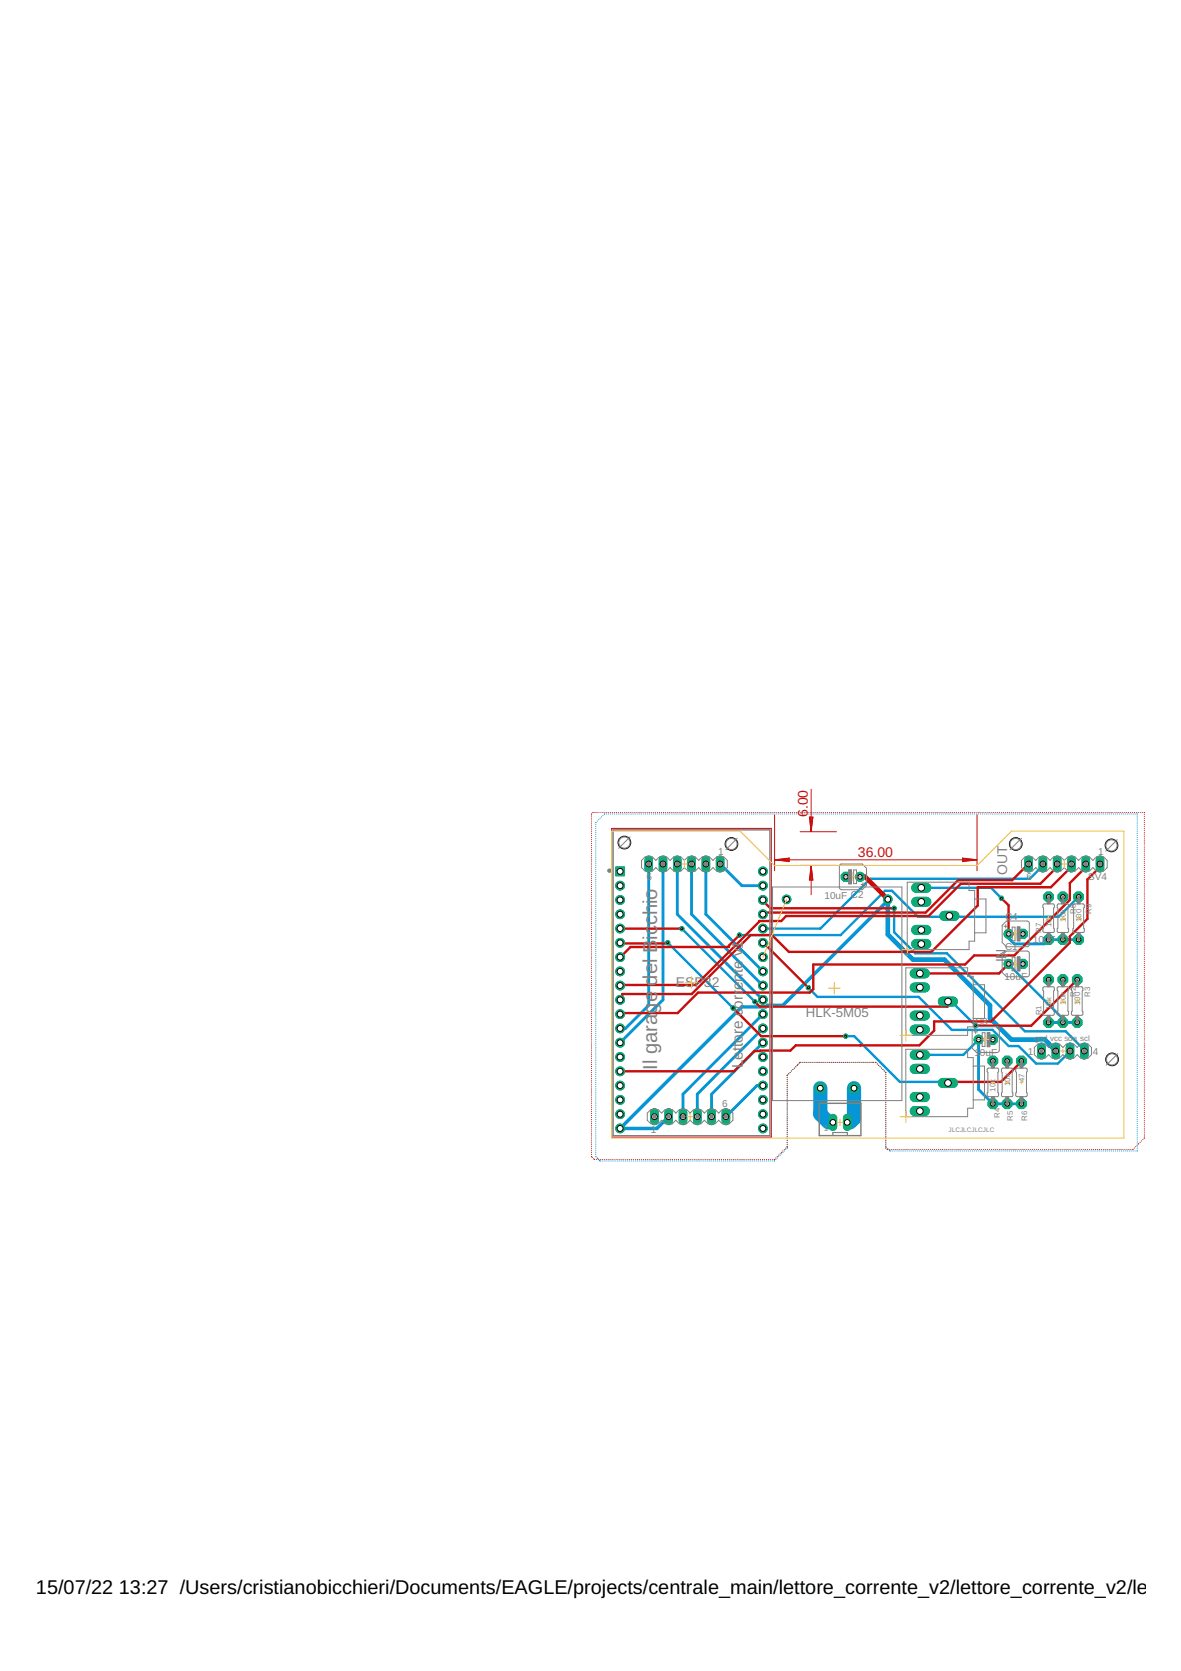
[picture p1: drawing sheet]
<svg xmlns="http://www.w3.org/2000/svg" width="210mm" height="297mm" viewBox="0 0 210 297" stroke-linecap="round" stroke-linejoin="round" font-family="sans-serif">
<defs><g id="words">
<g font-size="3.6" fill="#808080">
<text x="116.8" y="167.1" transform="rotate(-90 116.8 167.1)">ic</text>
<text x="116.8" y="164.5" transform="rotate(-90 116.8 164.5)">chio</text>
<text x="116.8" y="175.2" transform="rotate(-90 116.8 175.2)">del B</text>
<text x="116.8" y="190.1" transform="rotate(-90 116.8 190.1)">Il garage</text>
</g>
<g font-size="3.5">
<text x="6.4" y="283.3">15/07/22</text>
<text x="21.1" y="283.3">13:27 /Users/cristianobicchieri/Documents/EAGLE/projects/centrale_main/lettore_corrente_v2/lettore_corrente_v2/lettore</text>
</g>
<g font-size="2.7" fill="#808080">
<text x="132" y="176" transform="rotate(-90 132 176)">ente v1</text>
<text x="132" y="189.9" transform="rotate(-90 132 189.9)">Lettore corr</text>
</g>
<g font-size="2.5" fill="#c90d0c">
<text x="143.6" y="145.3" transform="rotate(-90 143.6 145.3)">6.00</text>
<text x="152.5" y="152.3">36.00</text>
</g>
<g font-size="2.5" fill="#808080">
<text x="179" y="155.6" transform="rotate(-90 179 155.6)">OUT</text>
<text x="178.8" y="171.1" transform="rotate(-90 178.8 171.1)">IN</text>
<text x="120.1" y="175.4">ES</text>
<text x="123.4" y="175.4">P32</text>
</g>
<text font-size="2.3" fill="#808080" x="143.2" y="180.7">HLK-5M05</text>
<g font-size="1.8" fill="#808080">
<text x="127.6" y="151.9">1</text>
<text x="195.2" y="151.9">1</text>
<text x="114.9" y="156.5">6</text>
<text x="146.5" y="159.8">10uF C2</text>
<text x="182.5" y="156.5">6</text>
<text x="193.4" y="156.5">SV4</text>
<text x="178.6" y="163.5">C4</text>
<text x="183.6" y="167.7">10uF</text>
<text x="178.6" y="168.8">C1</text>
<text x="178.5" y="174.3">10uF</text>
<text x="173.3" y="182.3">C3</text>
<text x="173.2" y="187.7">1</text>
<text x="174.2" y="187.7">0uF</text>
<text x="182.7" y="187.5">1</text>
<text x="194.2" y="187.5">4</text>
<text x="128.4" y="196.9">6</text>
<text x="115.7" y="201.4">1</text>
</g>
<g font-size="1.4" fill="#808080">
<text x="185.1" y="165.8" transform="rotate(-90 185.1 165.8)">R7</text>
<text x="186.9" y="164.8" transform="rotate(-90 186.9 164.8)">10k</text>
<text x="189.4" y="163.8" transform="rotate(-90 189.4 163.8)">10k</text>
<text x="191.2" y="162.5" transform="rotate(-90 191.2 162.5)">R8</text>
<text x="192.2" y="163.9" transform="rotate(-90 192.2 163.9)">100</text>
<text x="194" y="162.5" transform="rotate(-90 194 162.5)">R9</text>
<text x="186.9" y="179.6" transform="rotate(-90 186.9 179.6)">10k</text>
<text x="189.4" y="178.6" transform="rotate(-90 189.4 178.6)">10k</text>
<text x="191.2" y="177.2" transform="rotate(-90 191.2 177.2)">R2</text>
<text x="192" y="178.6" transform="rotate(-90 192 178.6)">100</text>
<text x="193.7" y="177.2" transform="rotate(-90 193.7 177.2)">R3</text>
<text x="183.8" y="185.1">gnd vcc sda scl</text>
<text x="185.1" y="180.5" transform="rotate(-90 185.1 180.5)">R1</text>
<text x="177" y="194" transform="rotate(-90 177 194)">10k</text>
<text x="179.5" y="193" transform="rotate(-90 179.5 193)">10k</text>
<text x="182.1" y="192.3" transform="rotate(-90 182.1 192.3)">47</text>
<text x="146.4" y="201">1</text>
<text x="177.7" y="198.8" transform="rotate(-90 177.7 198.8)">R4</text>
<text x="180" y="199.3" transform="rotate(-90 180 199.3)">R5</text>
<text x="182.6" y="199.3" transform="rotate(-90 182.6 199.3)">R6</text>
</g>
<text font-size="1.1" fill="#808080" x="168.6" y="201.3">JLCJLCJLCJLC</text>
</g></defs>
<path d="M157.8 159.9v.2l-18.7 18.6h-2.7l-.3 .3h-4.3l-21.6 21.6h6.6l2.1-2.1" fill="none" stroke="#0696d7" stroke-width=".61"/>
<path d="M157.8 159.9v6.2l4.5 4.5h5.6l8.1 8.1v2.3l3.8 3.8 5.9-.1 1.9 2.1" fill="none" stroke="#0696d7" stroke-width=".83"/>
<g fill="none" stroke="#0696d7" stroke-width=".18">
<path d="M105.9 146.6h.1M105.9 146.9v.1M105.9 147.3h.1M105.9 147.6v.1M105.9 148h.1M105.9 148.3h.1M105.9 148.7h.1M105.9 149h.1M105.9 149.4h.1M105.9 149.7h.1M105.9 150v.1M105.9 150.4h.1"/>
<path d="M105.9 150.7v.1M105.9 151.1h.1M105.9 151.4v.1M105.9 151.8h.1M105.9 152.1v.1M105.9 152.5h.1M105.9 152.8v.1M105.9 153.2h.1M105.9 153.5h.1M105.9 153.9h.1M105.9 154.2h.1M105.9 154.6h.1"/>
<path d="M105.9 154.9h.1M105.9 155.2v.1M105.9 155.6h.1M105.9 155.9v.1M105.9 156.3h.1M105.9 156.6v.1M105.9 157h.1M105.9 157.3v.1M105.9 157.7h.1M105.9 158v.1M105.9 158.4h.1M105.9 158.7h.1"/>
<path d="M105.9 159.1h.1M105.9 159.4h.1M105.9 159.7v.1M105.9 146.2v.1M106.2 145.9v.1M106.4 145.7h.1M106.7 145.4l-.1 .1M106.9 145.2h.1M107.2 144.9l-.1 .1M107.5 144.7h-.1M107.8 144.7h.1M108.1 144.7h.1"/>
<path d="M108.5 144.7h.1M108.8 144.7h.1M109.2 144.7h.1M109.5 144.7h.1M109.9 144.7h.1M110.2 144.7h.1M110.6 144.7h.1M110.9 144.7h.1M111.3 144.7h.1M111.6 144.7h.1M112 144.7h.1M112.3 144.7h.1"/>
<path d="M112.6 144.7h.1M113 144.7h.1M113.3 144.7h.1M113.7 144.7h.1M114 144.7h.1M114.4 144.7h.1M114.7 144.7h.1M115.1 144.7h.1M115.4 144.7h.1M115.8 144.7h.1M116.1 144.7h.1M116.5 144.7h.1"/>
<path d="M116.8 144.7h.1M117.2 144.7h.1M117.5 144.7h.1M117.9 144.7h.1M118.2 144.7h.1M118.6 144.7h.1M118.9 144.7h.1M119.3 144.7h.1M119.6 144.7h.1M120 144.7h.1M120.3 144.7h.1M120.6 144.7h.1"/>
<path d="M121 144.7h.1M121.3 144.7h.1M121.7 144.7h.1M122 144.7h.1M122.4 144.7h.1M122.7 144.7h.1M123.1 144.7h.1M123.4 144.7h.1M123.8 144.7h.1M124.1 144.7h.1M124.5 144.7h.1M124.8 144.7h.1"/>
<path d="M125.2 144.7h.1M125.5 144.7h.1M125.9 144.7h.1M126.2 144.7h.1M126.6 144.7h.1M126.9 144.7h.1M127.3 144.7h.1M127.6 144.7h.1M128 144.7h.1M128.3 144.7h.1M128.7 144.7h.1M129 144.7h.1"/>
<path d="M129.3 144.7h.1M129.7 144.7h.1M130 144.7h.1M130.4 144.7h.1M130.7 144.7h.1M131.1 144.7h.1M131.4 144.7h.1M131.8 144.7h.1M132.1 144.7h.1M132.5 144.7h.1M132.8 144.7h.1M133.2 144.7h.1"/>
<path d="M133.5 144.7h.1M133.9 144.7h.1M134.2 144.7h.1M134.6 144.7h.1M134.9 144.7h.1M135.3 144.7h.1M135.6 144.7h.1M136 144.7h.1M136.3 144.7h.1M136.7 144.7h.1M137 144.7h.1M137.4 144.7h.1"/>
<path d="M137.7 144.7h.1M138 144.7h.1M138.4 144.7h.1M138.7 144.7h.1M139.1 144.7h.1M139.4 144.7h.1M139.8 144.7h.1M140.1 144.7h.1M140.5 144.7h.1M140.8 144.7h.1M141.2 144.7h.1M141.5 144.7h.1"/>
<path d="M141.9 144.7h.1M142.2 144.7h.1M142.6 144.7h.1M142.9 144.7h.1M143.3 144.7h.1M143.6 144.7h.1M144 144.7h.1M144.3 144.7h.1M144.7 144.7h.1M145 144.7h.1M145.4 144.7h.1M145.7 144.7h.1"/>
<path d="M146 144.7h.1M146.4 144.7h.1M146.7 144.7h.1M147.1 144.7h.1M147.4 144.7h.1M147.8 144.7h.1M148.1 144.7h.1M148.5 144.7h.1M148.8 144.7h.1M149.2 144.7h.1M149.5 144.7h.1M149.9 144.7h.1"/>
<path d="M150.2 144.7h.1M150.6 144.7h.1M150.9 144.7h.1M151.3 144.7h.1M151.6 144.7h.1M152 144.7h.1M152.3 144.7h.1M152.7 144.7h.1M153 144.7h.1M153.4 144.7h.1M153.7 144.7h.1M154.1 144.7h.1"/>
<path d="M154.4 144.7h.1M154.7 144.7h.1M155.1 144.7h.1M155.4 144.7h.1M155.8 144.7h.1M156.1 144.7h.1M156.5 144.7h.1M156.8 144.7h.1M157.2 144.7h.1M157.5 144.7h.1M157.9 144.7h.1M158.2 144.7h.1"/>
<path d="M158.6 144.7h.1M158.9 144.7h.1M159.3 144.7h.1M159.6 144.7h.1M160 144.7h.1M160.3 144.7h.1M160.7 144.7h.1M161 144.7h.1M161.4 144.7h.1M161.7 144.7h.1M162.1 144.7h.1M162.4 144.7h.1"/>
<path d="M162.8 144.7h.1M163.1 144.7h.1M163.4 144.7h.1M163.8 144.7h.1M164.1 144.7h.1M164.5 144.7h.1M164.8 144.7h.1M165.2 144.7h.1M165.5 144.7h.1M165.9 144.7h.1M166.2 144.7h.1M166.6 144.7h.1"/>
<path d="M166.9 144.7h.1M167.3 144.7h.1M167.6 144.7h.1M168 144.7h.1M168.3 144.7h.1M168.7 144.7h.1M169 144.7h.1M169.4 144.7h.1M169.7 144.7h.1M170.1 144.7h.1M170.4 144.7h.1M170.8 144.7h.1"/>
<path d="M171.1 144.7h.1M171.4 144.7h.1M171.8 144.7h.1M172.1 144.7h.1M172.5 144.7h.1M172.8 144.7h.1M173.2 144.7h.1M173.5 144.7h.1M173.9 144.7h.1M174.2 144.7h.1M174.6 144.7h.1M174.9 144.7h.1"/>
<path d="M175.3 144.7h.1M175.6 144.7h.1M176 144.7h.1M176.3 144.7h.1M176.7 144.7h.1M177 144.7h.1M177.4 144.7h.1M177.7 144.7h.1M178.1 144.7h.1M178.4 144.7h.1M178.8 144.7h.1M179.1 144.7h.1"/>
<path d="M179.5 144.7h.1M179.8 144.7h.1M180.1 144.7h.1M180.5 144.7h.1M180.8 144.7h.1M181.2 144.7h.1M181.5 144.7h.1M181.9 144.7h.1M182.2 144.7h.1M182.6 144.7h.1M182.9 144.7h.1M183.3 144.7h.1"/>
<path d="M183.6 144.7h.1M184 144.7h.1M184.3 144.7h.1M184.7 144.7h.1M185 144.7h.1M185.4 144.7h.1M185.7 144.7h.1M186.1 144.7h.1M186.4 144.7h.1M186.8 144.7h.1M187.1 144.7h.1M187.5 144.7h.1"/>
<path d="M187.8 144.7h.1M188.2 144.7h.1M188.5 144.7h.1M188.8 144.7h.1M189.2 144.7h.1M189.5 144.7h.1M189.9 144.7h.1M190.2 144.7h.1M190.6 144.7h.1M190.9 144.7h.1M191.3 144.7h.1M191.6 144.7h.1"/>
<path d="M192 144.7h.1M192.3 144.7h.1M192.7 144.7h.1M193 144.7h.1M193.4 144.7h.1M193.7 144.7h.1M194.1 144.7h.1M194.4 144.7h.1M194.8 144.7h.1M195.1 144.7h.1M195.5 144.7h.1M195.8 144.7h.1"/>
<path d="M196.2 144.7h.1M196.5 144.7h.1M196.8 144.7h.1M197.2 144.7h.1M197.5 144.7h.1M197.9 144.7h.1M198.2 144.7h.1M198.6 144.7h.1M198.9 144.7h.1M199.3 144.7h.1M199.6 144.7h.1M200 144.7h.1"/>
<path d="M200.3 144.7h.1M200.7 144.7h.1M201 144.7h.1M201.4 144.7h.1M201.7 144.7h.1M202.1 144.7h.1M202.1 145v.1M202.1 145.4h.1M202.1 145.7v.1M202.1 146.1h.1M202.1 146.4v.1M202.1 146.8h.1"/>
<path d="M202.1 147.1v.1M202.1 147.5h.1M202.1 147.8v.1M202.1 148.2h.1M202.1 148.5v.1M202.1 148.9h.1M202.1 149.2v.1M202.1 149.6h.1M202.1 149.9v.1M202.1 150.3h.1M202.1 150.6v.1M202.1 151h.1"/>
<path d="M202.1 151.3h.1M202.1 151.7h.1M202.1 152h.1M202.1 152.4h.1M202.1 152.7h.1M202.1 153.1h.1M202.1 153.4h.1M202.1 153.7v.1M202.1 154.1h.1M202.1 154.4v.1M202.1 154.8h.1M202.1 155.1v.1"/>
<path d="M202.1 155.5h.1M202.1 155.8v.1M202.1 156.2h.1M202.1 156.5v.1M202.1 156.9h.1M202.1 157.2v.1M202.1 157.6h.1M202.1 157.9v.1M202.1 158.3h.1M202.1 158.6v.1M202.1 159h.1M202.1 159.3v.1"/>
<path d="M202.1 159.7h.1M202.1 160h.1M105.9 160.1h.1M105.9 160.4v.1M105.9 160.8h.1M105.9 161.1v.1M105.9 161.5h.1M105.9 161.8v.1M105.9 162.2h.1M105.9 162.5v.1M105.9 162.9h.1M105.9 163.2v.1"/>
<path d="M105.9 163.6h.1M105.9 163.9v.1M105.9 164.3h.1M105.9 164.6v.1M105.9 165h.1M105.9 165.3v.1M105.9 165.7h.1M105.9 166v.1M105.9 166.3v.1M105.9 166.7h.1M105.9 167v.1M105.9 167.4h.1"/>
<path d="M105.9 167.7v.1M105.9 168.1h.1M105.9 168.4v.1M105.9 168.8h.1M105.9 169.1v.1M105.9 169.5h.1M105.9 169.8v.1M105.9 170.2h.1M105.9 170.5v.1M105.9 170.9h.1M105.9 171.2v.1M105.9 171.6h.1"/>
<path d="M105.9 171.9h.1M105.9 172.3h.1M105.9 172.6h.1M105.9 173h.1M105.9 173.3h.1M105.9 173.6v.1M105.9 174h.1M105.9 174.3v.1M105.9 174.7h.1M105.9 175v.1M105.9 175.4h.1M105.9 175.7v.1"/>
<path d="M105.9 176.1h.1M105.9 176.4v.1M105.9 176.8h.1M105.9 177.1h.1M105.9 177.5h.1M105.9 177.8h.1M105.9 178.2h.1M105.9 178.5h.1M105.9 178.8v.1M105.9 179.2h.1M105.9 179.5v.1M105.9 179.9h.1"/>
<path d="M202.1 160.4h.1M202.1 160.7h.1M202.1 161.1h.1M202.1 161.4h.1M202.1 161.8h.1M202.1 162.1h.1M202.1 162.5h.1M202.1 162.8h.1M202.1 163.1v.1M202.1 163.5h.1M202.1 163.8v.1M202.1 164.2h.1"/>
<path d="M202.1 164.5v.1M202.1 164.9h.1M202.1 165.2v.1M202.1 165.6h.1M202.1 165.9v.1M202.1 166.3h.1M202.1 166.6v.1M202.1 167h.1M202.1 167.3v.1M202.1 167.7h.1M202.1 168v.1M202.1 168.4h.1"/>
<path d="M202.1 168.7v.1M202.1 169.1h.1M202.1 169.4h.1M202.1 169.8h.1M202.1 170.1h.1M202.1 170.5h.1M202.1 170.8h.1M202.1 171.2h.1M202.1 171.5h.1M202.1 171.8v.1M202.1 172.2h.1M202.1 172.5v.1"/>
<path d="M202.1 172.9h.1M202.1 173.2v.1M202.1 173.6h.1M202.1 173.9v.1M202.1 174.3h.1M202.1 174.6v.1M202.1 175h.1M202.1 175.3v.1M202.1 175.7h.1M202.1 176v.1M202.1 176.4h.1M202.1 176.7v.1"/>
<path d="M202.1 177.1h.1M202.1 177.4v.1M202.1 177.8h.1M202.1 178.1h.1M202.1 178.5h.1M202.1 178.8h.1M202.1 179.2h.1M202.1 179.5h.1M202.1 179.9h.1M105.9 180.2v.1M105.9 180.6h.1M105.9 180.9v.1"/>
<path d="M105.9 181.3h.1M105.9 181.6v.1M105.9 182h.1M105.9 182.3v.1M105.9 182.7h.1M105.9 183h.1M105.9 183.3v.1M105.9 183.7h.1M105.9 184v.1M105.9 184.4h.1M105.9 184.7v.1M105.9 185.1h.1"/>
<path d="M105.9 185.4v.1M105.9 185.8h.1M105.9 186.1v.1M105.9 186.5h.1M105.9 186.8v.1M105.9 187.2h.1M105.9 187.5v.1M105.9 187.9h.1M105.9 188.2v.1M105.9 188.6h.1M105.9 188.9v.1M105.9 189.3h.1"/>
<path d="M105.9 189.6v.1M105.9 189.9v.1M105.9 190.3h.1M105.9 190.6v.1M105.9 191h.1M105.9 191.3v.1M105.9 191.7h.1M105.9 192v.1M105.9 192.4h.1M105.9 192.7v.1M105.9 193.1h.1M105.9 193.4v.1"/>
<path d="M105.9 193.8h.1M105.9 194.1v.1M105.9 194.5h.1M105.9 194.8v.1M105.9 195.2h.1M105.9 195.5h.1M105.9 195.9h.1M105.9 196.2h.1M105.9 196.6h.1M105.9 196.9h.1M105.9 197.2v.1M105.9 197.6h.1"/>
<path d="M105.9 197.9v.1M105.9 198.3h.1M105.9 198.6v.1M105.9 199h.1M105.9 199.3v.1M105.9 199.7h.1M139.9 191.5h.1M139.9 191.9h.1M139.9 192.2h.1M139.9 192.6h.1M139.9 192.9v.1M139.9 193.3h.1"/>
<path d="M139.9 193.6v.1M139.9 194h.1M139.9 194.3v.1M139.9 194.6v.1M139.9 195v.1M139.9 195.4h.1M139.9 195.7h.1M139.9 196.1h.1M139.9 196.4h.1M139.9 196.8h.1M139.9 197.1v.1M139.9 197.5h.1"/>
<path d="M139.9 197.8v.1M139.9 198.2h.1M139.9 198.5v.1M139.9 198.9h.1M139.9 199.2v.1M139.9 199.6h.1M139.9 199.9v.1M140 191.1l-.1 .1M140.2 190.9h.1M140.5 190.6h-.1M140.7 190.4h.1M140.9 190.1h.1"/>
<path d="M141.2 189.9h.1M141.5 189.6l-.1 .1M141.7 189.4h.1M141.9 189.1h.1M142.2 188.8v.1M142.6 188.8h.1M142.9 188.8h.1M143.3 188.8h.1M143.6 188.8h.1M144 188.8h.1M144.3 188.8h.1M144.7 188.8h.1"/>
<path d="M145 188.8h.1M145.4 188.8h.1M145.7 188.8h.1M146.1 188.8h.1M146.4 188.8h.1M146.8 188.8h.1M147.2 188.8h.1M147.5 188.8h.1M147.8 188.8h.1M148.2 188.8h.1M148.5 188.8h.1M148.9 188.8h.1"/>
<path d="M149.3 188.8h.1M149.6 188.8h.1M150 188.8h.1M150.3 188.8h.1M150.7 188.8h.1M151 188.8h.1M151.4 188.8h.1M151.7 188.8h.1M152.1 188.8h.1M152.4 188.8h.1M152.8 188.8h.1M153.1 188.8h.1"/>
<path d="M153.5 188.8h.1M153.8 188.8h.1M154.2 188.8h.1M154.6 188.8h.1M154.9 188.8h.1M155.3 188.8h.1M155.6 188.8l.1 .1M155.9 189.1h.1M156.1 189.4h.1M156.4 189.6h.1M156.7 189.9h.1M156.9 190.1h.1"/>
<path d="M157.1 190.4h.1M157.4 190.6v.1M157.4 191v.1M157.4 191.3v.1M157.4 191.7h.1M157.4 192.1h.1M157.4 192.4v.1M157.4 192.8h.1M157.4 193.1v.1M157.4 193.5h.1M157.4 193.8v.1M157.4 194.2h.1"/>
<path d="M157.4 194.5v.1M157.4 194.9h.1M157.4 195.3h.1M157.4 195.6v.1M157.4 196h.1M157.4 196.3v.1M157.4 196.7h.1M157.4 197v.1M157.4 197.4h.1M157.4 197.7v.1M157.4 198.1h.1M157.4 198.5h.1"/>
<path d="M157.4 198.8v.1M157.4 199.2h.1M157.4 199.5v.1M157.4 199.9h.1M202.1 180.2h.1M202.1 180.5v.1M202.1 180.9h.1M202.1 181.2v.1M202.1 181.6h.1M202.1 181.9v.1M202.1 182.3h.1M202.1 182.6v.1"/>
<path d="M202.1 183h.1M202.1 183.3v.1M202.1 183.7h.1M202.1 184v.1M202.1 184.4h.1M202.1 184.7v.1M202.1 185.1h.1M202.1 185.4v.1M202.1 185.8h.1M202.1 186.1v.1M202.1 186.5h.1M202.1 186.8h.1"/>
<path d="M202.1 187.2h.1M202.1 187.5h.1M202.1 187.9h.1M202.1 188.2h.1M202.1 188.6h.1M202.1 188.9h.1M202.1 189.2v.1M202.1 189.6h.1M202.1 189.9v.1M202.1 190.3h.1M202.1 190.6v.1M202.1 191h.1"/>
<path d="M202.1 191.3v.1M202.1 191.7h.1M202.1 192v.1M202.1 192.4h.1M202.1 192.7v.1M202.1 193.1h.1M202.1 193.4v.1M202.1 193.8h.1M202.1 194.1v.1M202.1 194.5h.1M202.1 194.8v.1M202.1 195.2h.1"/>
<path d="M202.1 195.5h.1M202.1 195.9h.1M202.1 196.2h.1M202.1 196.6h.1M202.1 196.9h.1M202.1 197.3h.1M202.1 197.6h.1M202.1 197.9v.1M202.1 198.3h.1M202.1 198.6v.1M202.1 199h.1M202.1 199.3v.1"/>
<path d="M202.1 199.7h.1M105.9 200v.1M105.9 200.4h.1M105.9 200.7h.1M105.9 201.1h.1M105.9 201.4h.1M105.9 201.8h.1M105.9 202.1h.1M105.9 202.4v.1M105.9 202.8h.1M105.9 203.1v.1M105.9 203.5h.1"/>
<path d="M105.9 203.8v.1M105.9 204.2h.1M105.9 204.5v.1M105.9 204.9h.1M105.9 205.2v.1M105.9 205.6h.1M106.1 205.8l.2 .2M106.5 206.2l.2 .2M107 206.4h.1M107.4 206.4h.1M107.7 206.4h.1M108.1 206.4h.1"/>
<path d="M108.4 206.4h.1M108.8 206.4h.1M109.1 206.4h.1M109.4 206.4h.1M109.8 206.4h.1M110.1 206.4h.1M110.5 206.4h.1M110.8 206.4h.1M111.2 206.4h.1M111.5 206.4h.1M111.9 206.4h.1M112.2 206.4h.1"/>
<path d="M112.6 206.4h.1M112.9 206.4h.1M113.3 206.4h.1M113.6 206.4h.1M114 206.4h.1M114.3 206.4h.1M114.7 206.4h.1M115 206.4h.1M115.4 206.4h.1M115.7 206.4h.1M116 206.4h.1M116.4 206.4h.1"/>
<path d="M116.7 206.4h.1M117.1 206.4h.1M117.4 206.4h.1M117.8 206.4h.1M118.1 206.4h.1M118.5 206.4h.1M118.8 206.4h.1M119.2 206.4h.1M119.5 206.4h.1M119.9 206.4h.1M120.2 206.4h.1M120.6 206.4h.1"/>
<path d="M120.9 206.4h.1M121.3 206.4h.1M121.6 206.4h.1M121.9 206.4h.1M122.3 206.4h.1M122.6 206.4h.1M123 206.4h.1M123.3 206.4h.1M123.7 206.4h.1M124 206.4h.1M124.4 206.4h.1M124.7 206.4h.1"/>
<path d="M125.1 206.4h.1M125.4 206.4h.1M125.8 206.4h.1M126.1 206.4h.1M126.5 206.4h.1M126.8 206.4h.1M127.2 206.4h.1M127.5 206.4h.1M127.9 206.4h.1M128.2 206.4h.1M128.5 206.4h.1M128.9 206.4h.1"/>
<path d="M129.2 206.4h.1M129.6 206.4h.1M129.9 206.4h.1M130.3 206.4h.1M130.6 206.4h.1M131 206.4h.1M131.3 206.4h.1M131.7 206.4h.1M132 206.4h.1M132.4 206.4h.1M132.7 206.4h.1M133.1 206.4h.1"/>
<path d="M133.4 206.4h.1M133.8 206.4h.1M134.1 206.4h.1M134.5 206.4h.1M134.8 206.4h.1M135.1 206.4h.1M135.5 206.4h.1M135.8 206.4h.1M136.2 206.4h.1M136.5 206.4h.1M136.9 206.4h.1M137.2 206.4h.1"/>
<path d="M137.7 206.3l-.1 .1M137.9 206.1h.1M138.2 205.8l-.1 .1M138.4 205.6h.1M138.7 205.3l-.1 .1M138.9 205.1h.1M139.2 204.8l-.1 .1M139.4 204.6h.1M139.7 204.3l-.1 .1M139.9 203.8v.3M139.9 200.3h.1M139.9 200.6v.1"/>
<path d="M139.9 201h.1M139.9 201.3v.1M139.9 201.7h.1M139.9 202v.1M139.9 202.4h.1M139.9 202.7v.1M139.9 203.1h.1M139.9 203.4v.1M157.4 200.2v.1M157.4 200.6h.1M157.4 200.9v.1M157.4 201.3h.1"/>
<path d="M157.4 201.7h.1M157.4 202v.1M157.4 202.4h.1M157.4 202.7v.1M157.4 203.1h.1M157.4 203.4v.1M157.4 203.8l.1 .1M157.8 204.2l.1 .1M158.1 204.5l.1 .1M158.5 204.6h.1M158.9 204.6h.1M159.2 204.6h.1"/>
<path d="M159.6 204.6h.1M159.9 204.6h.1M160.3 204.6h.1M160.6 204.6h.1M161 204.6h.1M161.3 204.6h.1M161.7 204.6h.1M162 204.6h.1M162.4 204.6h.1M162.7 204.6h.1M163.1 204.6h.1M163.4 204.6h.1"/>
<path d="M163.8 204.6h.1M164.1 204.6h.1M164.5 204.6h.1M164.8 204.6h.1M165.2 204.6h.1M165.5 204.6h.1M165.9 204.6h.1M166.2 204.6h.1M166.6 204.6h.1M166.9 204.6h.1M167.3 204.6h.1M167.6 204.6h.1"/>
<path d="M167.9 204.6h.1M168.3 204.6h.1M168.6 204.6h.1M169 204.6h.1M169.3 204.6h.1M169.7 204.6h.1M170 204.6h.1M170.4 204.6h.1M170.7 204.6h.1M171.1 204.6h.1M171.4 204.6h.1M171.8 204.6h.1"/>
<path d="M172.1 204.6h.1M172.5 204.6h.1M172.8 204.6h.1M173.2 204.6h.1M173.5 204.6h.1M173.9 204.6h.1M174.2 204.6h.1M174.6 204.6h.1M174.9 204.6h.1M175.3 204.6h.1M175.6 204.6h.1M176 204.6h.1"/>
<path d="M176.3 204.6h.1M176.7 204.6h.1M177 204.6h.1M177.4 204.6h.1M177.7 204.6h.1M178.1 204.6h.1M178.4 204.6h.1M178.7 204.6h.1M179.1 204.6h.1M179.4 204.6h.1M179.8 204.6h.1M180.1 204.6h.1"/>
<path d="M180.5 204.6h.1M180.8 204.6h.1M181.2 204.6h.1M181.5 204.6h.1M181.9 204.6h.1M182.2 204.6h.1M182.6 204.6h.1M182.9 204.6h.1M183.3 204.6h.1M183.6 204.6h.1M184 204.6h.1M184.3 204.6h.1"/>
<path d="M184.7 204.6h.1M185 204.6h.1M185.4 204.6h.1M185.7 204.6h.1M186.1 204.6h.1M186.4 204.6h.1M186.8 204.6h.1M187.1 204.6h.1M187.5 204.6h.1M187.8 204.6h.1M188.2 204.6h.1M188.5 204.6h.1"/>
<path d="M188.8 204.6h.1M189.2 204.6h.1M189.5 204.6h.1M189.9 204.6h.1M190.2 204.6h.1M190.6 204.6h.1M190.9 204.6h.1M191.3 204.6h.1M191.6 204.6h.1M192 204.6h.1M192.3 204.6h.1M192.7 204.6h.1"/>
<path d="M193 204.6h.1M193.4 204.6h.1M193.7 204.6h.1M194.1 204.6h.1M194.4 204.6h.1M194.8 204.6h.1M195.1 204.6h.1M195.5 204.6h.1M195.8 204.6h.1M196.2 204.6h.1M196.5 204.6h.1M196.8 204.6h.1"/>
<path d="M197.2 204.6h.1M197.5 204.6h.1M197.9 204.6h.1M198.2 204.6h.1M198.6 204.6h.1M198.9 204.6h.1M199.3 204.6h.1M199.6 204.6h.1M200 204.6h.1M200.3 204.6h.1M200.7 204.6h.1M201 204.6h.1"/>
<path d="M201.4 204.6h.1M201.7 204.6h.1M202.1 204.6h.1M202.1 200v.1M202.1 200.4h.1M202.1 200.7v.1M202.1 201.1h.1M202.1 201.4v.1M202.1 201.8h.1M202.1 202.1v.1M202.1 202.5h.1M202.1 202.8v.1"/>
<path d="M202.1 203.2h.1M202.1 203.5v.1M202.1 203.9h.1M202.1 204.2h.1"/>
</g>
<g fill="none" stroke="#0696d7" stroke-width=".51">
<path d="M115.3 153.6v25.1l-4.1 4.1h-1M117.8 153.6v24.1l-7.6 7.7M120.4 153.6v8.9l15.2 15.2M122.9 153.6v8.9l12.7 12.7M125.5 153.6v8.9l10.1 10.2M128 153.6l3.8 3.8h3.8M179.3 166v.8l1 1h5.3l.8-.8h5.3M135.6 180.3l-14.2 14.2v4M135.6 182.8l-11.7 11.7v4M135.6 185.4l-9.1 9.1v4M135.6 193h-1.1l-5.5 5.5M173.9 184.8v8.9l2.6 2.5h5"/>
<path d="M186.4 181.8h5.1"/>
</g>
<g fill="none" stroke="#0696d7" stroke-width=".42">
<path d="M163.7 157.8h12.4l1.9 1.9M185.4 153.6l-.1 .4-2.3 2.2h-28.3l-8.9 8.9h-10.2M191.7 159.4l-3.5 3.6h-19.4l-.1-.2-.2 .2h-5.3l-4.7-4.7h-1.2l-7.9 7.9h-18M118.7 167.6l11.6 11.6M121.2 165.1l13 13M143.7 175.6l1.6 1.6h18l5.9 5.9h7.2l2.9 2.8h1.7l3.1 3.2h3.9l2.2-2.3M158.9 161.5v4.2l3.8 3.8h5.6l13.9 13.8h7.2l3.2 3.3 .1 .2M168.5 178l.7 .1 4.2 4.2M179.3 171.3l10.1 10.3-.5 .2M179.3 166l-.3 .2M147.3 199.5h.7M150.3 184.2h1.5l8.1 8.1h8.4l.2 .2"/>
<path d="M150.6 199.5h.5M173.9 184.8l-2.7 2.7h-7.7"/>
</g>
<path d="M145.8 193.4v4.6l1.5 1.5M151.8 193.4v5.4l-.7 .7" fill="none" stroke="#0696d7" stroke-width="2.5"/>
<circle cx="179.3" cy="171.3" r=".8" fill="#0dab76" stroke="#0dab76" stroke-width=".18"/>
<circle cx="179.3" cy="171.3" r=".4" fill="#fff" stroke="#000" stroke-width=".18"/>
<circle cx="181.8" cy="171.3" r=".87" fill="#0dab76" stroke="#0dab76" stroke-width=".18"/>
<circle cx="181.8" cy="171.3" r=".4" fill="#fff" stroke="#000" stroke-width=".18"/>
<circle cx="152.9" cy="155.9" r=".8" fill="#0dab76" stroke="#0dab76" stroke-width=".18"/>
<circle cx="152.9" cy="155.9" r=".4" fill="#fff" stroke="#000" stroke-width=".18"/>
<circle cx="150.3" cy="155.9" r=".87" fill="#0dab76" stroke="#0dab76" stroke-width=".18"/>
<circle cx="150.3" cy="155.9" r=".4" fill="#fff" stroke="#000" stroke-width=".18"/>
<circle cx="173.9" cy="184.8" r=".8" fill="#0dab76" stroke="#0dab76" stroke-width=".18"/>
<circle cx="173.9" cy="184.8" r=".4" fill="#fff" stroke="#000" stroke-width=".18"/>
<circle cx="176.5" cy="184.8" r=".87" fill="#0dab76" stroke="#0dab76" stroke-width=".18"/>
<circle cx="176.5" cy="184.8" r=".4" fill="#fff" stroke="#000" stroke-width=".18"/>
<circle cx="186.4" cy="181.8" r=".92" fill="#0dab76" stroke="#0dab76" stroke-width=".18"/>
<circle cx="186.4" cy="181.8" r=".4" fill="#fff" stroke="#000" stroke-width=".18"/>
<circle cx="186.4" cy="174.1" r=".92" fill="#0dab76" stroke="#0dab76" stroke-width=".18"/>
<circle cx="186.4" cy="174.1" r=".4" fill="#fff" stroke="#000" stroke-width=".18"/>
<circle cx="188.9" cy="174.1" r=".92" fill="#0dab76" stroke="#0dab76" stroke-width=".18"/>
<circle cx="188.9" cy="174.1" r=".4" fill="#fff" stroke="#000" stroke-width=".18"/>
<circle cx="188.9" cy="181.8" r=".92" fill="#0dab76" stroke="#0dab76" stroke-width=".18"/>
<circle cx="188.9" cy="181.8" r=".4" fill="#fff" stroke="#000" stroke-width=".18"/>
<circle cx="191.5" cy="174.1" r=".92" fill="#0dab76" stroke="#0dab76" stroke-width=".18"/>
<circle cx="191.5" cy="174.1" r=".4" fill="#fff" stroke="#000" stroke-width=".18"/>
<circle cx="191.5" cy="181.8" r=".92" fill="#0dab76" stroke="#0dab76" stroke-width=".18"/>
<circle cx="191.5" cy="181.8" r=".4" fill="#fff" stroke="#000" stroke-width=".18"/>
<circle cx="176.5" cy="196.2" r=".92" fill="#0dab76" stroke="#0dab76" stroke-width=".18"/>
<circle cx="176.5" cy="196.2" r=".4" fill="#fff" stroke="#000" stroke-width=".18"/>
<circle cx="176.5" cy="188.6" r=".92" fill="#0dab76" stroke="#0dab76" stroke-width=".18"/>
<circle cx="176.5" cy="188.6" r=".4" fill="#fff" stroke="#000" stroke-width=".18"/>
<circle cx="179" cy="188.6" r=".92" fill="#0dab76" stroke="#0dab76" stroke-width=".18"/>
<circle cx="179" cy="188.6" r=".4" fill="#fff" stroke="#000" stroke-width=".18"/>
<circle cx="179" cy="196.2" r=".92" fill="#0dab76" stroke="#0dab76" stroke-width=".18"/>
<circle cx="179" cy="196.2" r=".4" fill="#fff" stroke="#000" stroke-width=".18"/>
<circle cx="181.5" cy="188.6" r=".92" fill="#0dab76" stroke="#0dab76" stroke-width=".18"/>
<circle cx="181.5" cy="188.6" r=".4" fill="#fff" stroke="#000" stroke-width=".18"/>
<circle cx="181.5" cy="196.2" r=".92" fill="#0dab76" stroke="#0dab76" stroke-width=".18"/>
<circle cx="181.5" cy="196.2" r=".4" fill="#fff" stroke="#000" stroke-width=".18"/>
<path d="M185.1 186.1v1.5" fill="none" stroke="#0dab76" stroke-width="1.5"/>
<circle cx="185.1" cy="186.8" r=".51" fill="#fff" stroke="#000" stroke-width=".18"/>
<path d="M187.6 186.1v1.5" fill="none" stroke="#0dab76" stroke-width="1.5"/>
<circle cx="187.6" cy="186.8" r=".51" fill="#fff" stroke="#000" stroke-width=".18"/>
<path d="M190.2 186.1v1.5" fill="none" stroke="#0dab76" stroke-width="1.5"/>
<circle cx="190.2" cy="186.8" r=".51" fill="#fff" stroke="#000" stroke-width=".18"/>
<path d="M192.7 186.1v1.5" fill="none" stroke="#0dab76" stroke-width="1.5"/>
<circle cx="192.7" cy="186.8" r=".51" fill="#fff" stroke="#000" stroke-width=".18"/>
<path d="M109.4 154.1h1.6v1.6h-1.6z" fill="#0dab76" stroke="#0dab76" stroke-width=".18"/>
<circle cx="110.2" cy="154.9" r=".53" fill="#fff" stroke="#000" stroke-width=".18"/>
<circle cx="110.2" cy="157.4" r=".78" fill="#0dab76" stroke="#0dab76" stroke-width=".18"/>
<circle cx="110.2" cy="157.4" r=".53" fill="#fff" stroke="#000" stroke-width=".18"/>
<circle cx="110.2" cy="200.6" r=".78" fill="#0dab76" stroke="#0dab76" stroke-width=".18"/>
<circle cx="110.2" cy="200.6" r=".53" fill="#fff" stroke="#000" stroke-width=".18"/>
<circle cx="110.2" cy="160" r=".78" fill="#0dab76" stroke="#0dab76" stroke-width=".18"/>
<circle cx="110.2" cy="160" r=".53" fill="#fff" stroke="#000" stroke-width=".18"/>
<circle cx="110.2" cy="162.5" r=".78" fill="#0dab76" stroke="#0dab76" stroke-width=".18"/>
<circle cx="110.2" cy="162.5" r=".53" fill="#fff" stroke="#000" stroke-width=".18"/>
<circle cx="110.2" cy="165.1" r=".78" fill="#0dab76" stroke="#0dab76" stroke-width=".18"/>
<circle cx="110.2" cy="165.1" r=".53" fill="#fff" stroke="#000" stroke-width=".18"/>
<circle cx="110.2" cy="167.6" r=".78" fill="#0dab76" stroke="#0dab76" stroke-width=".18"/>
<circle cx="110.2" cy="167.6" r=".53" fill="#fff" stroke="#000" stroke-width=".18"/>
<circle cx="110.2" cy="170.1" r=".78" fill="#0dab76" stroke="#0dab76" stroke-width=".18"/>
<circle cx="110.2" cy="170.1" r=".53" fill="#fff" stroke="#000" stroke-width=".18"/>
<circle cx="110.2" cy="172.7" r=".78" fill="#0dab76" stroke="#0dab76" stroke-width=".18"/>
<circle cx="110.2" cy="172.7" r=".53" fill="#fff" stroke="#000" stroke-width=".18"/>
<circle cx="110.2" cy="175.2" r=".78" fill="#0dab76" stroke="#0dab76" stroke-width=".18"/>
<circle cx="110.2" cy="175.2" r=".53" fill="#fff" stroke="#000" stroke-width=".18"/>
<circle cx="110.2" cy="177.7" r=".78" fill="#0dab76" stroke="#0dab76" stroke-width=".18"/>
<circle cx="110.2" cy="177.7" r=".53" fill="#fff" stroke="#000" stroke-width=".18"/>
<circle cx="110.2" cy="180.3" r=".78" fill="#0dab76" stroke="#0dab76" stroke-width=".18"/>
<circle cx="110.2" cy="180.3" r=".53" fill="#fff" stroke="#000" stroke-width=".18"/>
<circle cx="110.2" cy="182.8" r=".78" fill="#0dab76" stroke="#0dab76" stroke-width=".18"/>
<circle cx="110.2" cy="182.8" r=".53" fill="#fff" stroke="#000" stroke-width=".18"/>
<circle cx="110.2" cy="185.4" r=".78" fill="#0dab76" stroke="#0dab76" stroke-width=".18"/>
<circle cx="110.2" cy="185.4" r=".53" fill="#fff" stroke="#000" stroke-width=".18"/>
<circle cx="110.2" cy="187.9" r=".78" fill="#0dab76" stroke="#0dab76" stroke-width=".18"/>
<circle cx="110.2" cy="187.9" r=".53" fill="#fff" stroke="#000" stroke-width=".18"/>
<circle cx="110.2" cy="190.4" r=".78" fill="#0dab76" stroke="#0dab76" stroke-width=".18"/>
<circle cx="110.2" cy="190.4" r=".53" fill="#fff" stroke="#000" stroke-width=".18"/>
<circle cx="110.2" cy="193" r=".78" fill="#0dab76" stroke="#0dab76" stroke-width=".18"/>
<circle cx="110.2" cy="193" r=".53" fill="#fff" stroke="#000" stroke-width=".18"/>
<circle cx="110.2" cy="195.5" r=".78" fill="#0dab76" stroke="#0dab76" stroke-width=".18"/>
<circle cx="110.2" cy="195.5" r=".53" fill="#fff" stroke="#000" stroke-width=".18"/>
<circle cx="110.2" cy="198.1" r=".78" fill="#0dab76" stroke="#0dab76" stroke-width=".18"/>
<circle cx="110.2" cy="198.1" r=".53" fill="#fff" stroke="#000" stroke-width=".18"/>
<circle cx="135.6" cy="154.9" r=".78" fill="#0dab76" stroke="#0dab76" stroke-width=".18"/>
<circle cx="135.6" cy="154.9" r=".53" fill="#fff" stroke="#000" stroke-width=".18"/>
<circle cx="135.6" cy="157.4" r=".78" fill="#0dab76" stroke="#0dab76" stroke-width=".18"/>
<circle cx="135.6" cy="157.4" r=".53" fill="#fff" stroke="#000" stroke-width=".18"/>
<circle cx="135.6" cy="160" r=".78" fill="#0dab76" stroke="#0dab76" stroke-width=".18"/>
<circle cx="135.6" cy="160" r=".53" fill="#fff" stroke="#000" stroke-width=".18"/>
<circle cx="135.6" cy="162.5" r=".78" fill="#0dab76" stroke="#0dab76" stroke-width=".18"/>
<circle cx="135.6" cy="162.5" r=".53" fill="#fff" stroke="#000" stroke-width=".18"/>
<circle cx="135.6" cy="165.1" r=".78" fill="#0dab76" stroke="#0dab76" stroke-width=".18"/>
<circle cx="135.6" cy="165.1" r=".53" fill="#fff" stroke="#000" stroke-width=".18"/>
<circle cx="135.6" cy="167.6" r=".78" fill="#0dab76" stroke="#0dab76" stroke-width=".18"/>
<circle cx="135.6" cy="167.6" r=".53" fill="#fff" stroke="#000" stroke-width=".18"/>
<circle cx="135.6" cy="170.1" r=".78" fill="#0dab76" stroke="#0dab76" stroke-width=".18"/>
<circle cx="135.6" cy="170.1" r=".53" fill="#fff" stroke="#000" stroke-width=".18"/>
<circle cx="135.6" cy="172.7" r=".78" fill="#0dab76" stroke="#0dab76" stroke-width=".18"/>
<circle cx="135.6" cy="172.7" r=".53" fill="#fff" stroke="#000" stroke-width=".18"/>
<circle cx="135.6" cy="175.2" r=".78" fill="#0dab76" stroke="#0dab76" stroke-width=".18"/>
<circle cx="135.6" cy="175.2" r=".53" fill="#fff" stroke="#000" stroke-width=".18"/>
<circle cx="135.6" cy="177.7" r=".78" fill="#0dab76" stroke="#0dab76" stroke-width=".18"/>
<circle cx="135.6" cy="177.7" r=".53" fill="#fff" stroke="#000" stroke-width=".18"/>
<circle cx="135.6" cy="180.3" r=".78" fill="#0dab76" stroke="#0dab76" stroke-width=".18"/>
<circle cx="135.6" cy="180.3" r=".53" fill="#fff" stroke="#000" stroke-width=".18"/>
<circle cx="135.6" cy="182.8" r=".78" fill="#0dab76" stroke="#0dab76" stroke-width=".18"/>
<circle cx="135.6" cy="182.8" r=".53" fill="#fff" stroke="#000" stroke-width=".18"/>
<circle cx="135.6" cy="185.4" r=".78" fill="#0dab76" stroke="#0dab76" stroke-width=".18"/>
<circle cx="135.6" cy="185.4" r=".53" fill="#fff" stroke="#000" stroke-width=".18"/>
<circle cx="135.6" cy="187.9" r=".78" fill="#0dab76" stroke="#0dab76" stroke-width=".18"/>
<circle cx="135.6" cy="187.9" r=".53" fill="#fff" stroke="#000" stroke-width=".18"/>
<circle cx="135.6" cy="190.4" r=".78" fill="#0dab76" stroke="#0dab76" stroke-width=".18"/>
<circle cx="135.6" cy="190.4" r=".53" fill="#fff" stroke="#000" stroke-width=".18"/>
<circle cx="135.6" cy="193" r=".78" fill="#0dab76" stroke="#0dab76" stroke-width=".18"/>
<circle cx="135.6" cy="193" r=".53" fill="#fff" stroke="#000" stroke-width=".18"/>
<circle cx="135.6" cy="195.5" r=".78" fill="#0dab76" stroke="#0dab76" stroke-width=".18"/>
<circle cx="135.6" cy="195.5" r=".53" fill="#fff" stroke="#000" stroke-width=".18"/>
<circle cx="135.6" cy="198.1" r=".78" fill="#0dab76" stroke="#0dab76" stroke-width=".18"/>
<circle cx="135.6" cy="198.1" r=".53" fill="#fff" stroke="#000" stroke-width=".18"/>
<circle cx="135.6" cy="200.6" r=".78" fill="#0dab76" stroke="#0dab76" stroke-width=".18"/>
<circle cx="135.6" cy="200.6" r=".53" fill="#fff" stroke="#000" stroke-width=".18"/>
<path d="M150.6 198.8v1.5" fill="none" stroke="#0dab76" stroke-width="1.5"/>
<circle cx="150.6" cy="199.5" r=".51" fill="#fff" stroke="#000" stroke-width=".18"/>
<path d="M148 198.8v1.5" fill="none" stroke="#0dab76" stroke-width="1.5"/>
<circle cx="148" cy="199.5" r=".51" fill="#fff" stroke="#000" stroke-width=".18"/>
<path d="M151 192.7h1.5v1.5h-1.5z" fill="#0dab76" stroke="#0dab76" stroke-width=".18"/>
<circle cx="151.8" cy="193.4" r=".51" fill="#fff" stroke="#000" stroke-width=".18"/>
<path d="M145 192.7h1.6v1.5h-1.6z" fill="#0dab76" stroke="#0dab76" stroke-width=".18"/>
<circle cx="145.8" cy="193.4" r=".51" fill="#fff" stroke="#000" stroke-width=".18"/>
<circle cx="157.8" cy="159.9" r=".76" fill="#0dab76" stroke="#0dab76" stroke-width=".18"/>
<circle cx="157.8" cy="159.9" r=".51" fill="#fff" stroke="#000" stroke-width=".18"/>
<circle cx="139.8" cy="159.9" r=".76" fill="#0dab76" stroke="#0dab76" stroke-width=".18"/>
<circle cx="139.8" cy="159.9" r=".51" fill="#fff" stroke="#000" stroke-width=".18"/>
<circle cx="179.3" cy="166" r=".8" fill="#0dab76" stroke="#0dab76" stroke-width=".18"/>
<circle cx="179.3" cy="166" r=".4" fill="#fff" stroke="#000" stroke-width=".18"/>
<circle cx="181.8" cy="166" r=".87" fill="#0dab76" stroke="#0dab76" stroke-width=".18"/>
<circle cx="181.8" cy="166" r=".4" fill="#fff" stroke="#000" stroke-width=".18"/>
<circle cx="186.4" cy="167" r=".92" fill="#0dab76" stroke="#0dab76" stroke-width=".18"/>
<circle cx="186.4" cy="167" r=".4" fill="#fff" stroke="#000" stroke-width=".18"/>
<circle cx="186.4" cy="159.4" r=".92" fill="#0dab76" stroke="#0dab76" stroke-width=".18"/>
<circle cx="186.4" cy="159.4" r=".4" fill="#fff" stroke="#000" stroke-width=".18"/>
<circle cx="188.9" cy="159.4" r=".92" fill="#0dab76" stroke="#0dab76" stroke-width=".18"/>
<circle cx="188.9" cy="159.4" r=".4" fill="#fff" stroke="#000" stroke-width=".18"/>
<circle cx="188.9" cy="167" r=".92" fill="#0dab76" stroke="#0dab76" stroke-width=".18"/>
<circle cx="188.9" cy="167" r=".4" fill="#fff" stroke="#000" stroke-width=".18"/>
<circle cx="191.7" cy="159.4" r=".92" fill="#0dab76" stroke="#0dab76" stroke-width=".18"/>
<circle cx="191.7" cy="159.4" r=".4" fill="#fff" stroke="#000" stroke-width=".18"/>
<circle cx="191.7" cy="167" r=".92" fill="#0dab76" stroke="#0dab76" stroke-width=".18"/>
<circle cx="191.7" cy="167" r=".4" fill="#fff" stroke="#000" stroke-width=".18"/>
<path d="M116.3 197.7v1.6" fill="none" stroke="#0dab76" stroke-width="1.5"/>
<circle cx="116.3" cy="198.5" r=".51" fill="#fff" stroke="#000" stroke-width=".18"/>
<path d="M118.9 197.7v1.6" fill="none" stroke="#0dab76" stroke-width="1.5"/>
<circle cx="118.9" cy="198.5" r=".51" fill="#fff" stroke="#000" stroke-width=".18"/>
<path d="M121.4 197.7v1.6" fill="none" stroke="#0dab76" stroke-width="1.5"/>
<circle cx="121.4" cy="198.5" r=".51" fill="#fff" stroke="#000" stroke-width=".18"/>
<path d="M123.9 197.7v1.6" fill="none" stroke="#0dab76" stroke-width="1.5"/>
<circle cx="123.9" cy="198.5" r=".51" fill="#fff" stroke="#000" stroke-width=".18"/>
<path d="M126.5 197.7v1.6" fill="none" stroke="#0dab76" stroke-width="1.5"/>
<circle cx="126.5" cy="198.5" r=".51" fill="#fff" stroke="#000" stroke-width=".18"/>
<path d="M129 197.7v1.6" fill="none" stroke="#0dab76" stroke-width="1.5"/>
<circle cx="129" cy="198.5" r=".51" fill="#fff" stroke="#000" stroke-width=".18"/>
<path d="M128 152.8v1.5" fill="none" stroke="#0dab76" stroke-width="1.5"/>
<circle cx="128" cy="153.6" r=".51" fill="#fff" stroke="#000" stroke-width=".18"/>
<path d="M125.5 152.8v1.5" fill="none" stroke="#0dab76" stroke-width="1.5"/>
<circle cx="125.5" cy="153.6" r=".51" fill="#fff" stroke="#000" stroke-width=".18"/>
<path d="M122.9 152.8v1.5" fill="none" stroke="#0dab76" stroke-width="1.5"/>
<circle cx="122.9" cy="153.6" r=".51" fill="#fff" stroke="#000" stroke-width=".18"/>
<path d="M120.4 152.8v1.5" fill="none" stroke="#0dab76" stroke-width="1.5"/>
<circle cx="120.4" cy="153.6" r=".51" fill="#fff" stroke="#000" stroke-width=".18"/>
<path d="M117.8 152.8v1.5" fill="none" stroke="#0dab76" stroke-width="1.5"/>
<circle cx="117.8" cy="153.6" r=".51" fill="#fff" stroke="#000" stroke-width=".18"/>
<path d="M115.3 152.8v1.5" fill="none" stroke="#0dab76" stroke-width="1.5"/>
<circle cx="115.3" cy="153.6" r=".51" fill="#fff" stroke="#000" stroke-width=".18"/>
<path d="M195.5 152.8v1.5" fill="none" stroke="#0dab76" stroke-width="1.5"/>
<circle cx="195.5" cy="153.6" r=".51" fill="#fff" stroke="#000" stroke-width=".18"/>
<path d="M193 152.8v1.5" fill="none" stroke="#0dab76" stroke-width="1.5"/>
<circle cx="193" cy="153.6" r=".51" fill="#fff" stroke="#000" stroke-width=".18"/>
<path d="M190.4 152.8v1.5" fill="none" stroke="#0dab76" stroke-width="1.5"/>
<circle cx="190.4" cy="153.6" r=".51" fill="#fff" stroke="#000" stroke-width=".18"/>
<path d="M187.9 152.8v1.5" fill="none" stroke="#0dab76" stroke-width="1.5"/>
<circle cx="187.9" cy="153.6" r=".51" fill="#fff" stroke="#000" stroke-width=".18"/>
<path d="M185.4 152.8v1.5" fill="none" stroke="#0dab76" stroke-width="1.5"/>
<circle cx="185.4" cy="153.6" r=".51" fill="#fff" stroke="#000" stroke-width=".18"/>
<path d="M182.8 152.8v1.5" fill="none" stroke="#0dab76" stroke-width="1.5"/>
<circle cx="182.8" cy="153.6" r=".51" fill="#fff" stroke="#000" stroke-width=".18"/>
<path d="M162.8 167.8h1.8" fill="none" stroke="#0dab76" stroke-width="1.8"/>
<circle cx="163.7" cy="167.8" r=".59" fill="#fff" stroke="#000" stroke-width=".18"/>
<path d="M167.8 162.8h1.8" fill="none" stroke="#0dab76" stroke-width="1.8"/>
<circle cx="168.7" cy="162.8" r=".59" fill="#fff" stroke="#000" stroke-width=".18"/>
<path d="M162.8 165.3h1.8" fill="none" stroke="#0dab76" stroke-width="1.8"/>
<circle cx="163.7" cy="165.3" r=".59" fill="#fff" stroke="#000" stroke-width=".18"/>
<path d="M162.8 160.3h1.8" fill="none" stroke="#0dab76" stroke-width="1.8"/>
<circle cx="163.7" cy="160.3" r=".59" fill="#fff" stroke="#000" stroke-width=".18"/>
<path d="M162.8 157.8h1.8" fill="none" stroke="#0dab76" stroke-width="1.8"/>
<circle cx="163.7" cy="157.8" r=".59" fill="#fff" stroke="#000" stroke-width=".18"/>
<path d="M162.6 183h1.8" fill="none" stroke="#0dab76" stroke-width="1.8"/>
<circle cx="163.5" cy="183" r=".59" fill="#fff" stroke="#000" stroke-width=".18"/>
<path d="M167.6 178h1.8" fill="none" stroke="#0dab76" stroke-width="1.8"/>
<circle cx="168.5" cy="178" r=".59" fill="#fff" stroke="#000" stroke-width=".18"/>
<path d="M162.6 180.5h1.8" fill="none" stroke="#0dab76" stroke-width="1.8"/>
<circle cx="163.5" cy="180.5" r=".59" fill="#fff" stroke="#000" stroke-width=".18"/>
<path d="M162.6 175.5h1.8" fill="none" stroke="#0dab76" stroke-width="1.8"/>
<circle cx="163.5" cy="175.5" r=".59" fill="#fff" stroke="#000" stroke-width=".18"/>
<path d="M162.6 173h1.8" fill="none" stroke="#0dab76" stroke-width="1.8"/>
<circle cx="163.5" cy="173" r=".59" fill="#fff" stroke="#000" stroke-width=".18"/>
<path d="M162.6 197.5h1.8" fill="none" stroke="#0dab76" stroke-width="1.8"/>
<circle cx="163.5" cy="197.5" r=".59" fill="#fff" stroke="#000" stroke-width=".18"/>
<path d="M167.6 192.5h1.8" fill="none" stroke="#0dab76" stroke-width="1.8"/>
<circle cx="168.5" cy="192.5" r=".59" fill="#fff" stroke="#000" stroke-width=".18"/>
<path d="M162.6 195h1.8" fill="none" stroke="#0dab76" stroke-width="1.8"/>
<circle cx="163.5" cy="195" r=".59" fill="#fff" stroke="#000" stroke-width=".18"/>
<path d="M162.6 190h1.8" fill="none" stroke="#0dab76" stroke-width="1.8"/>
<circle cx="163.5" cy="190" r=".59" fill="#fff" stroke="#000" stroke-width=".18"/>
<path d="M162.6 187.5h1.8" fill="none" stroke="#0dab76" stroke-width="1.8"/>
<circle cx="163.5" cy="187.5" r=".59" fill="#fff" stroke="#000" stroke-width=".18"/>
<circle cx="143.7" cy="175.6" r=".38" fill="#0dab76" stroke="#0dab76" stroke-width=".18"/>
<circle cx="143.7" cy="175.6" r=".17" fill="#fff" stroke="#000" stroke-width=".18"/>
<circle cx="158.9" cy="161.5" r=".38" fill="#0dab76" stroke="#0dab76" stroke-width=".18"/>
<circle cx="158.9" cy="161.5" r=".17" fill="#fff" stroke="#000" stroke-width=".18"/>
<circle cx="121.2" cy="165.1" r=".38" fill="#0dab76" stroke="#0dab76" stroke-width=".18"/>
<circle cx="121.2" cy="165.1" r=".17" fill="#fff" stroke="#000" stroke-width=".18"/>
<circle cx="134.2" cy="178.1" r=".38" fill="#0dab76" stroke="#0dab76" stroke-width=".18"/>
<circle cx="134.2" cy="178.1" r=".17" fill="#fff" stroke="#000" stroke-width=".18"/>
<circle cx="173.4" cy="182.3" r=".38" fill="#0dab76" stroke="#0dab76" stroke-width=".18"/>
<circle cx="173.4" cy="182.3" r=".17" fill="#fff" stroke="#000" stroke-width=".18"/>
<circle cx="118.7" cy="167.6" r=".38" fill="#0dab76" stroke="#0dab76" stroke-width=".18"/>
<circle cx="118.7" cy="167.6" r=".17" fill="#fff" stroke="#000" stroke-width=".18"/>
<circle cx="130.3" cy="179.2" r=".38" fill="#0dab76" stroke="#0dab76" stroke-width=".18"/>
<circle cx="130.3" cy="179.2" r=".17" fill="#fff" stroke="#000" stroke-width=".18"/>
<circle cx="150.3" cy="184.2" r=".38" fill="#0dab76" stroke="#0dab76" stroke-width=".18"/>
<circle cx="150.3" cy="184.2" r=".17" fill="#fff" stroke="#000" stroke-width=".18"/>
<circle cx="178" cy="159.7" r=".38" fill="#0dab76" stroke="#0dab76" stroke-width=".18"/>
<circle cx="178" cy="159.7" r=".17" fill="#fff" stroke="#000" stroke-width=".18"/>
<circle cx="131.4" cy="166.2" r=".38" fill="#0dab76" stroke="#0dab76" stroke-width=".18"/>
<circle cx="131.4" cy="166.2" r=".17" fill="#fff" stroke="#000" stroke-width=".18"/>
<g fill="none" stroke="#c90d0c" stroke-width=".18">
<path d="M105.1 145v.1M105.1 145.4h.1M105.1 145.7v.1M105.1 146.1h.1M105.1 146.4v.1M105.1 146.8h.1M105.1 147.1v.1M105.1 147.5h.1M105.1 147.8v.1M105.1 148.2h.1M105.1 148.5v.1M105.1 148.9h.1"/>
<path d="M105.1 149.2v.1M105.1 149.6h.1M105.1 149.9v.1M105.1 150.3h.1M105.1 150.6h.1M105.1 151h.1M105.1 151.3h.1M105.1 151.7h.1M105.1 152h.1M105.1 152.4h.1M105.1 152.7h.1M105.1 153v.1"/>
<path d="M105.1 153.4h.1M105.1 153.7v.1M105.1 154.1h.1M105.1 154.4v.1M105.1 154.8h.1M105.1 155.1v.1M105.1 155.5h.1M105.1 155.8v.1M105.1 156.2h.1M105.1 156.5v.1M105.1 156.9h.1M105.1 157.2v.1"/>
<path d="M105.1 157.6h.1M105.1 157.9v.1M105.1 158.3h.1M105.1 158.6h.1M105.1 159h.1M105.1 159.3h.1M105.1 159.7h.1M105.1 160h.1M105.2 144.7h-.1M105.4 144.4v.1M105.7 144.4h.1M106.1 144.4h.1"/>
<path d="M106.4 144.4h.1M106.8 144.4h.1M107.1 144.4h.1M107.5 144.4h.1M107.8 144.4h.1M108.2 144.4h.1M108.5 144.4h.1M108.9 144.4h.1M109.2 144.4h.1M109.6 144.4h.1M109.9 144.4h.1M110.3 144.4h.1"/>
<path d="M110.6 144.4h.1M111 144.4h.1M111.3 144.4h.1M111.6 144.4h.1M112 144.4h.1M112.3 144.4h.1M112.7 144.4h.1M113 144.4h.1M113.4 144.4h.1M113.7 144.4h.1M114.1 144.4h.1M114.4 144.4h.1"/>
<path d="M114.8 144.4h.1M115.1 144.4h.1M115.5 144.4h.1M115.8 144.4h.1M116.2 144.4h.1M116.5 144.4h.1M116.9 144.4h.1M117.2 144.4h.1M117.5 144.4h.1M117.9 144.4h.1M118.2 144.4h.1M118.6 144.4h.1"/>
<path d="M118.9 144.4h.1M119.3 144.4h.1M119.6 144.4h.1M120 144.4h.1M120.3 144.4h.1M120.7 144.4h.1M121 144.4h.1M121.4 144.4h.1M121.7 144.4h.1M122.1 144.4h.1M122.4 144.4h.1M122.8 144.4h.1"/>
<path d="M123.1 144.4h.1M123.4 144.4h.1M123.8 144.4h.1M124.1 144.4h.1M124.5 144.4h.1M124.8 144.4h.1M125.2 144.4h.1M125.5 144.4h.1M125.9 144.4h.1M126.2 144.4h.1M126.6 144.4h.1M126.9 144.4h.1"/>
<path d="M127.3 144.4h.1M127.6 144.4h.1M128 144.4h.1M128.3 144.4h.1M128.7 144.4h.1M129 144.4h.1M129.3 144.4h.1M129.7 144.4h.1M130 144.4h.1M130.4 144.4h.1M130.7 144.4h.1M131.1 144.4h.1"/>
<path d="M131.4 144.4h.1M131.8 144.4h.1M132.1 144.4h.1M132.5 144.4h.1M132.8 144.4h.1M133.2 144.4h.1M133.5 144.4h.1M133.9 144.4h.1M134.2 144.4h.1M134.6 144.4h.1M134.9 144.4h.1M135.3 144.4h.1"/>
<path d="M135.6 144.4h.1M136 144.4h.1M136.3 144.4h.1M136.7 144.4h.1M137 144.4h.1M137.4 144.4h.1M137.7 144.8v10M137.7 144.4h.1M137.7 152.8h35.9M137.7 152.8l2.6-.3v.7zM137.7 152.8l2.6 .2M137.7 152.8l2.6 .3"/>
<path d="M138 144.4h.1M138.4 144.4h.1M138.7 144.4h.1M139.1 144.4h.1M139.4 144.4h.1M139.8 144.4h.1M140.1 144.4h.1M140.3 152.7l-2.6 .1M140.3 152.6l-2.6 .2M140.5 144.4h.1M140.8 144.4h.1M141.2 144.4h.1"/>
<path d="M141.5 144.4h.1M141.9 144.4h.1M142.2 153.8h6.5M142.2 147.8h6.5M142.2 144.4h.1M142.6 144.4h.1M142.9 144.4h.1M143.3 144.4h.1M143.6 144.4h.1M143.8 145.2h.7l-.3 2.6zM143.9 145.2l.3 2.6M144 144.4h.1"/>
<path d="M144 145.2l.2 2.6M144.2 140.3v7.5M144.2 153.9v5.1M144.2 153.9l.3 2.5h-.7zM144.2 153.9l-.2 2.5M144.2 153.9l.1 2.5M144.2 153.9l-.3 2.5M144.2 153.9l.2 2.5M144.3 145.2l-.1 2.6M144.3 144.4h.1M144.4 145.2l-.2 2.6M144.6 144.4h.1"/>
<path d="M145 144.4h.1M145.3 144.4h.1M145.7 144.4h.1M146 144.4h.1M146.4 144.4h.1M146.7 144.4h.1M147.1 144.4h.1M147.4 144.4h.1M147.8 144.4h.1M148.1 144.4h.1M148.5 144.4h.1M148.8 144.4h.1"/>
<path d="M149.2 144.4h.1M149.5 144.4h.1M149.9 144.4h.1M150.2 144.4h.1M150.5 144.4h.1M150.9 144.4h.1M151.2 144.4h.1M151.6 144.4h.1M151.9 144.4h.1M152.3 144.4h.1M152.6 144.4h.1M153 144.4h.1"/>
<path d="M153.3 144.4h.1M153.7 144.4h.1M154 144.4h.1M154.4 144.4h.1M154.7 144.4h.1M155.1 144.4h.1M155.4 144.4h.1M155.8 144.4h.1M156.1 144.4h.1M156.4 144.4h.1M156.8 144.4h.1M157.1 144.4h.1"/>
<path d="M157.5 144.4h.1M157.8 144.4h.1M158.2 144.4h.1M158.5 144.4h.1M158.9 144.4h.1M159.2 144.4h.1M159.6 144.4h.1M159.9 144.4h.1M160.3 144.4h.1M160.6 144.4h.1M161 144.4h.1M161.3 144.4h.1"/>
<path d="M161.7 144.4h.1M162 144.4h.1M162.3 144.4h.1M162.7 144.4h.1M163 144.4h.1M163.4 144.4h.1M163.7 144.4h.1M164.1 144.4h.1M164.4 144.4h.1M164.8 144.4h.1M165.1 144.4h.1M165.5 144.4h.1"/>
<path d="M165.8 144.4h.1M166.2 144.4h.1M166.5 144.4h.1M166.9 144.4h.1M167.2 144.4h.1M167.6 144.4h.1M167.9 144.4h.1M168.3 144.4h.1M168.6 144.4h.1M169 144.4h.1M169.3 144.4h.1M169.7 144.4h.1"/>
<path d="M170 144.4h.1M170.3 144.4h.1M170.7 144.4h.1M171 144.4h.1M171.1 152.5l2.5 .3-2.5 .4zM171.1 152.7l2.5 .1M171.1 152.6l2.5 .2M171.4 144.4h.1M171.7 144.4h.1M172.1 144.4h.1M172.4 144.4h.1M172.8 144.4h.1"/>
<path d="M173.1 144.4h.1M173.5 144.4h.1M173.6 152.8l-2.5 .2M173.6 152.8l-2.5 .3M173.7 144.8v10M173.8 144.4h.1M174.2 144.4h.1M174.5 144.4h.1M174.9 144.4h.1M175.2 144.4h.1M175.6 144.4h.1M175.9 144.4h.1"/>
<path d="M176.3 144.4h.1M176.6 144.4h.1M177 144.4h.1M177.3 144.4h.1M177.6 144.4h.1M178 144.4h.1M178.3 144.4h.1M178.7 144.4h.1M179 144.4h.1M179.4 144.4h.1M179.7 144.4h.1M180.1 144.4h.1"/>
<path d="M180.4 144.4h.1M180.8 144.4h.1M181.1 144.4h.1M181.5 144.4h.1M181.8 144.4h.1M182.2 144.4h.1M182.5 144.4h.1M182.9 144.4h.1M183.2 144.4h.1M183.5 144.4h.1M183.9 144.4h.1M184.2 144.4h.1"/>
<path d="M184.6 144.4h.1M184.9 144.4h.1M185.3 144.4h.1M185.6 144.4h.1M186 144.4h.1M186.3 144.4h.1M186.7 144.4h.1M187 144.4h.1M187.4 144.4h.1M187.7 144.4h.1M188.1 144.4h.1M188.4 144.4h.1"/>
<path d="M188.7 144.4h.1M189.1 144.4h.1M189.4 144.4h.1M189.8 144.4h.1M190.1 144.4h.1M190.5 144.4h.1M190.8 144.4h.1M191.2 144.4h.1M191.5 144.4h.1M191.9 144.4h.1M192.2 144.4h.1M192.6 144.4h.1"/>
<path d="M192.9 144.4h.1M193.3 144.4h.1M193.6 144.4h.1M194 144.4h.1M194.3 144.4h.1M194.6 144.4h.1M195 144.4h.1M195.3 144.4h.1M195.7 144.4h.1M196 144.4h.1M196.4 144.4h.1M196.7 144.4h.1"/>
<path d="M197.1 144.4h.1M197.4 144.4h.1M197.8 144.4h.1M198.1 144.4h.1M198.5 144.4h.1M198.8 144.4h.1M199.2 144.4h.1M199.5 144.4h.1M199.9 144.4h.1M200.2 144.4h.1M200.6 144.4h.1M200.9 144.4h.1"/>
<path d="M201.3 144.4h.1M201.6 144.4h.1M202 144.4h.1M202.3 144.4h.1M202.6 144.4h.1M203 144.4h.1M203.3 144.4l.1 .1M203.4 144.8h.1M203.4 145.1v.1M203.4 145.5h.1M203.4 145.8v.1M203.4 146.2h.1"/>
<path d="M203.4 146.5v.1M203.4 146.9h.1M203.4 147.2v.1M203.4 147.6h.1M203.4 147.9v.1M203.4 148.3h.1M203.4 148.6v.1M203.4 149h.1M203.4 149.3v.1M203.4 149.7h.1M203.4 150v.1M203.4 150.4h.1"/>
<path d="M203.4 150.7h.1M203.4 151.1h.1M203.4 151.4h.1M203.4 151.8h.1M203.4 152.1h.1M203.4 152.5h.1M203.4 152.8h.1M203.4 153.1v.1M203.4 153.5h.1M203.4 153.8v.1M203.4 154.2h.1M203.4 154.5v.1"/>
<path d="M203.4 154.9h.1M203.4 155.2v.1M203.4 155.6h.1M203.4 155.9v.1M203.4 156.3h.1M203.4 156.6v.1M203.4 157h.1M203.4 157.3v.1M203.4 157.7h.1M203.4 158v.1M203.4 158.4h.1M203.4 158.7v.1"/>
<path d="M203.4 159.1h.1M203.4 159.4v.1M203.4 159.8h.1M105.1 160.4h.1M105.1 160.7h.1M105.1 161v.1M105.1 161.4h.1M105.1 161.7v.1M105.1 162.1h.1M105.1 162.4v.1M105.1 162.8h.1M105.1 163.1v.1"/>
<path d="M105.1 163.5h.1M105.1 163.8v.1M105.1 164.2h.1M105.1 164.5v.1M105.1 164.9h.1M105.1 165.2v.1M105.1 165.6h.1M105.1 165.9v.1M105.1 166.3h.1M105.1 166.6h.1M105.1 167h.1M105.1 167.3h.1"/>
<path d="M105.1 167.7h.1M105.1 168h.1M105.1 168.3v.1M105.1 168.7h.1M105.1 169v.1M105.1 169.4h.1M105.1 169.7v.1M105.1 170.1h.1M105.1 170.4v.1M105.1 170.8h.1M105.1 171.1v.1M105.1 171.5h.1"/>
<path d="M105.1 171.8v.1M105.1 172.2h.1M105.1 172.5v.1M105.1 172.9h.1M105.1 173.2v.1M105.1 173.6h.1M105.1 173.9h.1M105.1 174.3h.1M105.1 174.6h.1M105.1 175h.1M105.1 175.3h.1M105.1 175.7h.1"/>
<path d="M105.1 176h.1M105.1 176.3v.1M105.1 176.7h.1M105.1 177v.1M105.1 177.4h.1M105.1 177.7v.1M105.1 178.1h.1M105.1 178.4v.1M105.1 178.8h.1M105.1 179.1v.1M105.1 179.5h.1M105.1 179.8v.1"/>
<path d="M203.4 160.1v.1M203.4 160.5h.1M203.4 160.8v.1M203.4 161.2h.1M203.4 161.5v.1M203.4 161.9h.1M203.4 162.2h.1M203.4 162.6h.1M203.4 162.9h.1M203.4 163.3h.1M203.4 163.6h.1M203.4 164h.1"/>
<path d="M203.4 164.3h.1M203.4 164.7h.1M203.4 165h.1M203.4 165.3v.1M203.4 165.7h.1M203.4 166v.1M203.4 166.4h.1M203.4 166.7v.1M203.4 167.1h.1M203.4 167.4v.1M203.4 167.8h.1M203.4 168.1v.1"/>
<path d="M203.4 168.5h.1M203.4 168.8v.1M203.4 169.2h.1M203.4 169.5v.1M203.4 169.9h.1M203.4 170.2v.1M203.4 170.6h.1M203.4 170.9v.1M203.4 171.3h.1M203.4 171.6v.1M203.4 172h.1M203.4 172.3v.1"/>
<path d="M203.4 172.7h.1M203.4 173v.1M203.4 173.4h.1M203.4 173.7v.1M203.4 174.1h.1M203.4 174.4h.1M203.4 174.8h.1M203.4 175.1h.1M203.4 175.5h.1M203.4 175.8h.1M203.4 176.1v.1M203.4 176.5h.1"/>
<path d="M203.4 176.8v.1M203.4 177.2h.1M203.4 177.5v.1M203.4 177.9h.1M203.4 178.2v.1M203.4 178.6h.1M203.4 178.9v.1M203.4 179.3h.1M203.4 179.6v.1M203.4 180h.1M105.1 180.2h.1M105.1 180.5v.1"/>
<path d="M105.1 180.9h.1M105.1 181.2v.1M105.1 181.6h.1M105.1 181.9h.1M105.1 182.3h.1M105.1 182.6h.1M105.1 183h.1M105.1 183.3h.1M105.1 183.7h.1M105.1 184h.1M105.1 184.3v.1M105.1 184.7h.1"/>
<path d="M105.1 185v.1M105.1 185.4h.1M105.1 185.7v.1M105.1 186.1h.1M105.1 186.4v.1M105.1 186.8h.1M105.1 187.1v.1M105.1 187.5h.1M105.1 187.8v.1M105.1 188.2h.1M105.1 188.5v.1M105.1 188.9h.1"/>
<path d="M105.1 189.2v.1M105.1 189.6h.1M105.1 189.9h.1M105.1 190.3h.1M105.1 190.6h.1M105.1 191h.1M105.1 191.3h.1M105.1 191.7h.1M105.1 192h.1M105.1 192.3v.1M105.1 192.7h.1M105.1 193v.1"/>
<path d="M105.1 193.4h.1M105.1 193.7v.1M105.1 194.1h.1M105.1 194.4v.1M105.1 194.8h.1M105.1 195.1v.1M105.1 195.5h.1M105.1 195.8v.1M105.1 196.2h.1M105.1 196.5v.1M105.1 196.9h.1M105.1 197.2v.1"/>
<path d="M105.1 197.6h.1M105.1 197.9v.1M105.1 198.3h.1M105.1 198.6h.1M105.1 199h.1M105.1 199.3h.1M105.1 199.6v.1M139.9 191.5h.1M139.9 191.9h.1M139.9 192.2h.1M139.9 192.6h.1M139.9 192.9v.1"/>
<path d="M139.9 193.3h.1M139.9 193.6v.1M139.9 194h.1M139.9 194.3v.1M139.9 194.6v.1M139.9 195v.1M139.9 195.4h.1M139.9 195.7h.1M139.9 196.1h.1M139.9 196.4h.1M139.9 196.8h.1M139.9 197.1v.1"/>
<path d="M139.9 197.5h.1M139.9 197.8v.1M139.9 198.2h.1M139.9 198.5v.1M139.9 198.9h.1M139.9 199.2v.1M139.9 199.6h.1M139.9 199.9v.1M140 191.1l-.1 .1M140.2 190.9h.1M140.4 190.6h.1M140.7 190.4h.1"/>
<path d="M140.9 190.1h.1M141.2 189.9h.1M141.4 189.6v.1M141.8 189.2l-.1 .2M142.2 188.8l-.2 .2M142.6 188.8h.1M142.9 188.8h.1M143.3 188.8h.1M143.6 188.8h.1M144 188.8h.1M144.3 188.8h.1M144.7 188.8h.1"/>
<path d="M145 188.8h.1M145.3 188.8h.1M145.7 188.8h.1M146 188.8h.1M146.4 188.8h.1M146.7 188.8h.1M147.1 188.8h.1M147.4 188.8h.1M147.8 188.8h.1M148.1 188.8h.1M148.5 188.8h.1M148.8 188.8h.1"/>
<path d="M149.2 188.8h.1M149.5 188.8h.1M149.9 188.8h.1M150.2 188.8h.1M150.6 188.8h.1M150.9 188.8h.1M151.3 188.8h.1M151.6 188.8h.1M152 188.8h.1M152.3 188.8h.1M152.7 188.8h.1M153 188.8h.1"/>
<path d="M153.4 188.8h.1M153.7 188.8h.1M154.1 188.8h.1M154.4 188.8h.1M154.7 188.8h.1M155.1 188.8h.2M155.6 188.8l.1 .1M155.9 189.1h.1M156.1 189.4h.1M156.4 189.6h.1M156.7 189.9h.1M156.9 190.1h.1"/>
<path d="M157.1 190.4h.1M157.4 190.6v.1M157.4 191h.1M157.4 191.3v.1M157.4 191.7h.1M157.4 192v.1M157.4 192.4h.1M157.4 192.7v.1M157.4 193.1h.1M157.4 193.5h.1M157.4 193.8v.1M157.4 194.2h.1"/>
<path d="M157.4 194.5v.1M157.4 194.9h.1M157.4 195.2v.1M157.4 195.6h.1M157.4 195.9v.1M157.4 196.3h.1M157.4 196.6v.1M157.4 197h.1M157.4 197.3v.1M157.4 197.7h.1M157.4 198v.1M157.4 198.4h.1"/>
<path d="M157.4 198.8h.1M157.4 199.1v.1M157.4 199.5h.1M157.4 199.8v.1M203.4 180.3v.1M203.4 180.7h.1M203.4 181v.1M203.4 181.4h.1M203.4 181.7v.1M203.4 182.1h.1M203.4 182.4v.1M203.4 182.8h.1"/>
<path d="M203.4 183.1v.1M203.4 183.5h.1M203.4 183.8v.1M203.4 184.1v.1M203.4 184.5v.1M203.4 184.8v.1M203.4 185.2v.1M203.4 185.5v.1M203.4 185.9h.1M203.4 186.2v.1M203.4 186.6h.1M203.4 186.9v.1"/>
<path d="M203.4 187.3h.1M203.4 187.6v.1M203.4 188h.1M203.4 188.3v.1M203.4 188.7h.1M203.4 189v.1M203.4 189.4h.1M203.4 189.7v.1M203.4 190.1h.1M203.4 190.4v.1M203.4 190.8h.1M203.4 191.1v.1"/>
<path d="M203.4 191.5h.1M203.4 191.8v.1M203.4 192.2h.1M203.4 192.5v.1M203.4 192.9h.1M203.4 193.2v.1M203.4 193.6h.1M203.4 193.9v.1M203.4 194.2v.1M203.4 194.6h.1M203.4 194.9v.1M203.4 195.3h.1"/>
<path d="M203.4 195.6v.1M203.4 196h.1M203.4 196.3v.1M203.4 196.7h.1M203.4 197v.1M203.4 197.4h.1M203.4 197.7v.1M203.4 198.1h.1M203.4 198.4v.1M203.4 198.8h.1M203.4 199.1v.1M203.4 199.5h.1"/>
<path d="M203.4 199.8v.1M105.1 200h.1M105.1 200.3v.1M105.1 200.7h.1M105.1 201v.1M105.1 201.4h.1M105.1 201.7v.1M105.1 202.1h.1M105.1 202.4v.1M105.1 202.8h.1M105.1 203.1v.1M105.1 203.5h.1"/>
<path d="M105.1 203.8v.1M105.1 204.2h.1M105.1 204.5v.1M105.1 204.9h.1M105.1 205.2v.1M105.1 205.6h.1M105.1 205.6l.2 .2M105.5 206l.2 .1M106 206.1h.1M106.3 206.1h.1M106.7 206.1h.1M107 206.1h.1"/>
<path d="M107.4 206.1h.1M107.7 206.1h.1M108.1 206.1h.1M108.4 206.1h.1M108.8 206.1h.1M109.1 206.1h.1M109.5 206.1h.1M109.8 206.1h.1M110.2 206.1h.1M110.5 206.1h.1M110.8 206.1h.1M111.2 206.1h.1"/>
<path d="M111.5 206.1h.1M111.9 206.1h.1M112.2 206.1h.1M112.6 206.1h.1M112.9 206.1h.1M113.3 206.1h.1M113.6 206.1h.1M114 206.1h.1M114.3 206.1h.1M114.7 206.1h.1M115 206.1h.1M115.4 206.1h.1"/>
<path d="M115.7 206.1h.1M116.1 206.1h.1M116.4 206.1h.1M116.8 206.1h.1M117.1 206.1h.1M117.5 206.1h.1M117.8 206.1h.1M118.2 206.1h.1M118.5 206.1h.1M118.8 206.1h.1M119.2 206.1h.1M119.5 206.1h.1"/>
<path d="M119.9 206.1h.1M120.2 206.1h.1M120.6 206.1h.1M120.9 206.1h.1M121.3 206.1h.1M121.6 206.1h.1M122 206.1h.1M122.3 206.1h.1M122.7 206.1h.1M123 206.1h.1M123.4 206.1h.1M123.7 206.1h.1"/>
<path d="M124.1 206.1h.1M124.4 206.1h.1M124.7 206.1h.1M125.1 206.1h.1M125.4 206.1h.1M125.8 206.1h.1M126.1 206.1h.1M126.5 206.1h.1M126.8 206.1h.1M127.2 206.1h.1M127.5 206.1h.1M127.9 206.1h.1"/>
<path d="M128.2 206.1h.1M128.6 206.1h.1M128.9 206.1h.1M129.3 206.1h.1M129.6 206.1h.1M129.9 206.1h.1M130.3 206.1h.1M130.6 206.1h.1M131 206.1h.1M131.3 206.1h.1M131.7 206.1h.1M132 206.1h.1"/>
<path d="M132.4 206.1h.1M132.7 206.1h.1M133.1 206.1h.1M133.4 206.1h.1M133.8 206.1h.1M134.1 206.1h.1M134.5 206.1h.1M134.8 206.1h.1M135.1 206.1h.1M135.5 206.1h.1M135.8 206.1h.1M136.2 206.1h.1"/>
<path d="M136.5 206.1h.1M136.9 206.1h.1M137.2 206.1h.1M137.7 206.1h-.1M137.9 205.8v.1M138.2 205.6h-.1M138.4 205.3v.1M138.7 205.1h-.1M138.9 204.8v.1M139.2 204.6h-.1M139.4 204.3v.1M139.7 204.1h-.1"/>
<path d="M139.9 200.3h.1M139.9 200.6v.1M139.9 201h.1M139.9 201.3v.1M139.9 201.7h.1M139.9 202v.1M139.9 202.4h.1M139.9 202.7v.1M139.9 203.1h.1M139.9 203.4v.1M139.9 203.8v.1M157.4 200.2h.1"/>
<path d="M157.4 200.5v.1M157.4 200.9h.1M157.4 201.2v.1M157.4 201.6h.1M157.4 201.9v.1M157.4 202.3h.1M157.4 202.6v.1M157.4 203h.1M157.4 203.3v.1M157.4 203.7h.1M157.4 204l.1 .1M157.7 204.3h.1"/>
<path d="M158 204.3h.1M158.4 204.3h.1M158.7 204.3h.1M159.1 204.3h.1M159.4 204.3h.1M159.8 204.3h.1M160.1 204.3h.1M160.5 204.3h.1M160.8 204.3h.1M161.2 204.3h.1M161.5 204.3h.1M161.9 204.3h.1"/>
<path d="M162.2 204.3h.1M162.6 204.3h.1M162.9 204.3h.1M163.3 204.3h.1M163.6 204.3h.1M164 204.3h.1M164.3 204.3h.1M164.7 204.3h.1M165 204.3h.1M165.4 204.3h.1M165.7 204.3h.1M166.1 204.3h.1"/>
<path d="M166.4 204.3h.1M166.8 204.3h.1M167.1 204.3h.1M167.4 204.3h.1M167.8 204.3h.1M168.1 204.3h.1M168.5 204.3h.1M168.8 204.3h.1M169.2 204.3h.1M169.5 204.3h.1M169.9 204.3h.1M170.2 204.3h.1"/>
<path d="M170.6 204.3h.1M170.9 204.3h.1M171.3 204.3h.1M171.6 204.3h.1M172 204.3h.1M172.3 204.3h.1M172.7 204.3h.1M173 204.3h.1M173.4 204.3h.1M173.7 204.3h.1M174.1 204.3h.1M174.4 204.3h.1"/>
<path d="M174.8 204.3h.1M175.1 204.3h.1M175.5 204.3h.1M175.8 204.3h.1M176.2 204.3h.1M176.5 204.3h.1M176.9 204.3h.1M177.2 204.3h.1M177.6 204.3h.1M177.9 204.3h.1M178.3 204.3h.1M178.6 204.3h.1"/>
<path d="M179 204.3h.1M179.3 204.3h.1M179.7 204.3h.1M180 204.3h.1M180.4 204.3h.1M180.7 204.3h.1M181.1 204.3h.1M181.4 204.3h.1M181.8 204.3h.1M182.1 204.3h.1M182.5 204.3h.1M182.8 204.3h.1"/>
<path d="M183.2 204.3h.1M183.5 204.3h.1M183.9 204.3h.1M184.2 204.3h.1M184.6 204.3h.1M184.9 204.3h.1M185.3 204.3h.1M185.6 204.3h.1M185.9 204.3h.1M186.3 204.3h.1M186.6 204.3h.1M187 204.3h.1"/>
<path d="M187.3 204.3h.1M187.7 204.3h.1M188 204.3h.1M188.4 204.3h.1M188.7 204.3h.1M189.1 204.3h.1M189.4 204.3h.1M189.8 204.3h.1M190.1 204.3h.1M190.5 204.3h.1M190.8 204.3h.1M191.2 204.3h.1"/>
<path d="M191.5 204.3h.1M191.9 204.3h.1M192.2 204.3h.1M192.6 204.3h.1M192.9 204.3h.1M193.3 204.3h.1M193.6 204.3h.1M194 204.3h.1M194.3 204.3h.1M194.7 204.3h.1M195 204.3h.1M195.4 204.3h.1"/>
<path d="M195.7 204.3h.1M196.1 204.3h.1M196.4 204.3h.1M196.8 204.3h.1M197.1 204.3h.1M197.5 204.3h.1M197.8 204.3h.1M198.2 204.3h.1M198.5 204.3h.1M198.9 204.3h.1M199.2 204.3h.1M199.6 204.3h.1"/>
<path d="M199.9 204.3h.1M200.3 204.3h.1M200.6 204.3h.1M201 204.3h.1M201.4 204.3h-.1M201.6 204.1h.1M201.9 203.8l-.1 .1M202.1 203.6h.1M202.4 203.3h-.1M202.4 203.3h.1M202.6 203.1h.1M202.9 202.8h.1"/>
<path d="M203.1 202.6h.1M203.4 202.3h-.1M203.4 200.2h.1M203.4 200.5v.1M203.4 200.9h.1M203.4 201.2v.1M203.4 201.6h.1M203.4 201.9v.1"/>
</g>
<path d="M152.9 155.9h.9l4 4" fill="none" stroke="#c90d0c" stroke-width=".83"/>
<g fill="none" stroke="#c90d0c" stroke-width=".42">
<path d="M135.6 160l.1 .2 1.2 1.3h22M178 159.7l1.3 1.2v5.1M182.8 153.6l-2.9 2.9h-9.6l-5.8 5.7h-28.8l-.1 .3M187.9 153.6l-.5 .4v.6l-2.5 2.5h-14.1l-5.8 5.7h-25.3l-.8 .9h-3.9l-11.3 11.4h-13.4l-.1 .1M190.4 153.6l-.5 .5v.5l-3.1 3.1h-13v3.3l-8.3 8.2h-25.3l-3-3h-3.8l-10.5 10.5h-12.3v.4l-.4 .4v.2M193 153.6l-.5 .4v.6l-2.4 2.4v3l-9.8 9.8h-7.2l-1.6 1.6h-27v4.4l-.6 .6h-19.8l-3.7 3.7h-10.1l-.1 .2M195.5 153.6l-.5 .4v.6l-1.7 1.7v7l-3.2 3.2v1.1l-14 14h-10.1v1.6l-2.6 2.6h-22l-.9 1h-6.4l-3.6 3.6h-20.3M110.2 165.1h11M118.7 167.6v.1h-8.4l-.1-.1M130.3 179.2l5 5h15M131.4 166.2l-1.8 1.9v.2h-17.5l-1.9 1.8M135.6 167.6l8.1 8"/>
<path d="M168.5 178l-.1 .9h-33.4l-.8-.8M179.3 171.3l-1.7 1.7h-14.1M191.5 174.1l-8.2 8.2h-9.9M152.9 185.8h.1M181.5 188.6l-3.6 3.7h-9.4v.2"/>
</g>
<circle cx="179.3" cy="171.3" r=".8" fill="#0dab76" stroke="#0dab76" stroke-width=".18"/>
<circle cx="179.3" cy="171.3" r=".4" fill="#fff" stroke="#000" stroke-width=".18"/>
<circle cx="181.8" cy="171.3" r=".87" fill="#0dab76" stroke="#0dab76" stroke-width=".18"/>
<circle cx="181.8" cy="171.3" r=".4" fill="#fff" stroke="#000" stroke-width=".18"/>
<circle cx="152.9" cy="155.9" r=".8" fill="#0dab76" stroke="#0dab76" stroke-width=".18"/>
<circle cx="152.9" cy="155.9" r=".4" fill="#fff" stroke="#000" stroke-width=".18"/>
<circle cx="150.3" cy="155.9" r=".87" fill="#0dab76" stroke="#0dab76" stroke-width=".18"/>
<circle cx="150.3" cy="155.9" r=".4" fill="#fff" stroke="#000" stroke-width=".18"/>
<circle cx="173.9" cy="184.8" r=".8" fill="#0dab76" stroke="#0dab76" stroke-width=".18"/>
<circle cx="173.9" cy="184.8" r=".4" fill="#fff" stroke="#000" stroke-width=".18"/>
<circle cx="176.5" cy="184.8" r=".87" fill="#0dab76" stroke="#0dab76" stroke-width=".18"/>
<circle cx="176.5" cy="184.8" r=".4" fill="#fff" stroke="#000" stroke-width=".18"/>
<circle cx="186.4" cy="181.8" r=".92" fill="#0dab76" stroke="#0dab76" stroke-width=".18"/>
<circle cx="186.4" cy="181.8" r=".4" fill="#fff" stroke="#000" stroke-width=".18"/>
<circle cx="186.4" cy="174.1" r=".92" fill="#0dab76" stroke="#0dab76" stroke-width=".18"/>
<circle cx="186.4" cy="174.1" r=".4" fill="#fff" stroke="#000" stroke-width=".18"/>
<circle cx="188.9" cy="174.1" r=".92" fill="#0dab76" stroke="#0dab76" stroke-width=".18"/>
<circle cx="188.9" cy="174.1" r=".4" fill="#fff" stroke="#000" stroke-width=".18"/>
<circle cx="188.9" cy="181.8" r=".92" fill="#0dab76" stroke="#0dab76" stroke-width=".18"/>
<circle cx="188.9" cy="181.8" r=".4" fill="#fff" stroke="#000" stroke-width=".18"/>
<circle cx="191.5" cy="174.1" r=".92" fill="#0dab76" stroke="#0dab76" stroke-width=".18"/>
<circle cx="191.5" cy="174.1" r=".4" fill="#fff" stroke="#000" stroke-width=".18"/>
<circle cx="191.5" cy="181.8" r=".92" fill="#0dab76" stroke="#0dab76" stroke-width=".18"/>
<circle cx="191.5" cy="181.8" r=".4" fill="#fff" stroke="#000" stroke-width=".18"/>
<circle cx="176.5" cy="196.2" r=".92" fill="#0dab76" stroke="#0dab76" stroke-width=".18"/>
<circle cx="176.5" cy="196.2" r=".4" fill="#fff" stroke="#000" stroke-width=".18"/>
<circle cx="176.5" cy="188.6" r=".92" fill="#0dab76" stroke="#0dab76" stroke-width=".18"/>
<circle cx="176.5" cy="188.6" r=".4" fill="#fff" stroke="#000" stroke-width=".18"/>
<circle cx="179" cy="188.6" r=".92" fill="#0dab76" stroke="#0dab76" stroke-width=".18"/>
<circle cx="179" cy="188.6" r=".4" fill="#fff" stroke="#000" stroke-width=".18"/>
<circle cx="179" cy="196.2" r=".92" fill="#0dab76" stroke="#0dab76" stroke-width=".18"/>
<circle cx="179" cy="196.2" r=".4" fill="#fff" stroke="#000" stroke-width=".18"/>
<circle cx="181.5" cy="188.6" r=".92" fill="#0dab76" stroke="#0dab76" stroke-width=".18"/>
<circle cx="181.5" cy="188.6" r=".4" fill="#fff" stroke="#000" stroke-width=".18"/>
<circle cx="181.5" cy="196.2" r=".92" fill="#0dab76" stroke="#0dab76" stroke-width=".18"/>
<circle cx="181.5" cy="196.2" r=".4" fill="#fff" stroke="#000" stroke-width=".18"/>
<path d="M185.1 186.1v1.5" fill="none" stroke="#0dab76" stroke-width="1.5"/>
<circle cx="185.1" cy="186.8" r=".51" fill="#fff" stroke="#000" stroke-width=".18"/>
<path d="M187.6 186.1v1.5" fill="none" stroke="#0dab76" stroke-width="1.5"/>
<circle cx="187.6" cy="186.8" r=".51" fill="#fff" stroke="#000" stroke-width=".18"/>
<path d="M190.2 186.1v1.5" fill="none" stroke="#0dab76" stroke-width="1.5"/>
<circle cx="190.2" cy="186.8" r=".51" fill="#fff" stroke="#000" stroke-width=".18"/>
<path d="M192.7 186.1v1.5" fill="none" stroke="#0dab76" stroke-width="1.5"/>
<circle cx="192.7" cy="186.8" r=".51" fill="#fff" stroke="#000" stroke-width=".18"/>
<path d="M109.4 154.1h1.6v1.6h-1.6z" fill="#0dab76" stroke="#0dab76" stroke-width=".18"/>
<circle cx="110.2" cy="154.9" r=".53" fill="#fff" stroke="#000" stroke-width=".18"/>
<circle cx="110.2" cy="157.4" r=".78" fill="#0dab76" stroke="#0dab76" stroke-width=".18"/>
<circle cx="110.2" cy="157.4" r=".53" fill="#fff" stroke="#000" stroke-width=".18"/>
<circle cx="110.2" cy="200.6" r=".78" fill="#0dab76" stroke="#0dab76" stroke-width=".18"/>
<circle cx="110.2" cy="200.6" r=".53" fill="#fff" stroke="#000" stroke-width=".18"/>
<circle cx="110.2" cy="160" r=".78" fill="#0dab76" stroke="#0dab76" stroke-width=".18"/>
<circle cx="110.2" cy="160" r=".53" fill="#fff" stroke="#000" stroke-width=".18"/>
<circle cx="110.2" cy="162.5" r=".78" fill="#0dab76" stroke="#0dab76" stroke-width=".18"/>
<circle cx="110.2" cy="162.5" r=".53" fill="#fff" stroke="#000" stroke-width=".18"/>
<circle cx="110.2" cy="165.1" r=".78" fill="#0dab76" stroke="#0dab76" stroke-width=".18"/>
<circle cx="110.2" cy="165.1" r=".53" fill="#fff" stroke="#000" stroke-width=".18"/>
<circle cx="110.2" cy="167.6" r=".78" fill="#0dab76" stroke="#0dab76" stroke-width=".18"/>
<circle cx="110.2" cy="167.6" r=".53" fill="#fff" stroke="#000" stroke-width=".18"/>
<circle cx="110.2" cy="170.1" r=".78" fill="#0dab76" stroke="#0dab76" stroke-width=".18"/>
<circle cx="110.2" cy="170.1" r=".53" fill="#fff" stroke="#000" stroke-width=".18"/>
<circle cx="110.2" cy="172.7" r=".78" fill="#0dab76" stroke="#0dab76" stroke-width=".18"/>
<circle cx="110.2" cy="172.7" r=".53" fill="#fff" stroke="#000" stroke-width=".18"/>
<circle cx="110.2" cy="175.2" r=".78" fill="#0dab76" stroke="#0dab76" stroke-width=".18"/>
<circle cx="110.2" cy="175.2" r=".53" fill="#fff" stroke="#000" stroke-width=".18"/>
<circle cx="110.2" cy="177.7" r=".78" fill="#0dab76" stroke="#0dab76" stroke-width=".18"/>
<circle cx="110.2" cy="177.7" r=".53" fill="#fff" stroke="#000" stroke-width=".18"/>
<circle cx="110.2" cy="180.3" r=".78" fill="#0dab76" stroke="#0dab76" stroke-width=".18"/>
<circle cx="110.2" cy="180.3" r=".53" fill="#fff" stroke="#000" stroke-width=".18"/>
<circle cx="110.2" cy="182.8" r=".78" fill="#0dab76" stroke="#0dab76" stroke-width=".18"/>
<circle cx="110.2" cy="182.8" r=".53" fill="#fff" stroke="#000" stroke-width=".18"/>
<circle cx="110.2" cy="185.4" r=".78" fill="#0dab76" stroke="#0dab76" stroke-width=".18"/>
<circle cx="110.2" cy="185.4" r=".53" fill="#fff" stroke="#000" stroke-width=".18"/>
<circle cx="110.2" cy="187.9" r=".78" fill="#0dab76" stroke="#0dab76" stroke-width=".18"/>
<circle cx="110.2" cy="187.9" r=".53" fill="#fff" stroke="#000" stroke-width=".18"/>
<circle cx="110.2" cy="190.4" r=".78" fill="#0dab76" stroke="#0dab76" stroke-width=".18"/>
<circle cx="110.2" cy="190.4" r=".53" fill="#fff" stroke="#000" stroke-width=".18"/>
<circle cx="110.2" cy="193" r=".78" fill="#0dab76" stroke="#0dab76" stroke-width=".18"/>
<circle cx="110.2" cy="193" r=".53" fill="#fff" stroke="#000" stroke-width=".18"/>
<circle cx="110.2" cy="195.5" r=".78" fill="#0dab76" stroke="#0dab76" stroke-width=".18"/>
<circle cx="110.2" cy="195.5" r=".53" fill="#fff" stroke="#000" stroke-width=".18"/>
<circle cx="110.2" cy="198.1" r=".78" fill="#0dab76" stroke="#0dab76" stroke-width=".18"/>
<circle cx="110.2" cy="198.1" r=".53" fill="#fff" stroke="#000" stroke-width=".18"/>
<circle cx="135.6" cy="154.9" r=".78" fill="#0dab76" stroke="#0dab76" stroke-width=".18"/>
<circle cx="135.6" cy="154.9" r=".53" fill="#fff" stroke="#000" stroke-width=".18"/>
<circle cx="135.6" cy="157.4" r=".78" fill="#0dab76" stroke="#0dab76" stroke-width=".18"/>
<circle cx="135.6" cy="157.4" r=".53" fill="#fff" stroke="#000" stroke-width=".18"/>
<circle cx="135.6" cy="160" r=".78" fill="#0dab76" stroke="#0dab76" stroke-width=".18"/>
<circle cx="135.6" cy="160" r=".53" fill="#fff" stroke="#000" stroke-width=".18"/>
<circle cx="135.6" cy="162.5" r=".78" fill="#0dab76" stroke="#0dab76" stroke-width=".18"/>
<circle cx="135.6" cy="162.5" r=".53" fill="#fff" stroke="#000" stroke-width=".18"/>
<circle cx="135.6" cy="165.1" r=".78" fill="#0dab76" stroke="#0dab76" stroke-width=".18"/>
<circle cx="135.6" cy="165.1" r=".53" fill="#fff" stroke="#000" stroke-width=".18"/>
<circle cx="135.6" cy="167.6" r=".78" fill="#0dab76" stroke="#0dab76" stroke-width=".18"/>
<circle cx="135.6" cy="167.6" r=".53" fill="#fff" stroke="#000" stroke-width=".18"/>
<circle cx="135.6" cy="170.1" r=".78" fill="#0dab76" stroke="#0dab76" stroke-width=".18"/>
<circle cx="135.6" cy="170.1" r=".53" fill="#fff" stroke="#000" stroke-width=".18"/>
<circle cx="135.6" cy="172.7" r=".78" fill="#0dab76" stroke="#0dab76" stroke-width=".18"/>
<circle cx="135.6" cy="172.7" r=".53" fill="#fff" stroke="#000" stroke-width=".18"/>
<circle cx="135.6" cy="175.2" r=".78" fill="#0dab76" stroke="#0dab76" stroke-width=".18"/>
<circle cx="135.6" cy="175.2" r=".53" fill="#fff" stroke="#000" stroke-width=".18"/>
<circle cx="135.6" cy="177.7" r=".78" fill="#0dab76" stroke="#0dab76" stroke-width=".18"/>
<circle cx="135.6" cy="177.7" r=".53" fill="#fff" stroke="#000" stroke-width=".18"/>
<circle cx="135.6" cy="180.3" r=".78" fill="#0dab76" stroke="#0dab76" stroke-width=".18"/>
<circle cx="135.6" cy="180.3" r=".53" fill="#fff" stroke="#000" stroke-width=".18"/>
<circle cx="135.6" cy="182.8" r=".78" fill="#0dab76" stroke="#0dab76" stroke-width=".18"/>
<circle cx="135.6" cy="182.8" r=".53" fill="#fff" stroke="#000" stroke-width=".18"/>
<circle cx="135.6" cy="185.4" r=".78" fill="#0dab76" stroke="#0dab76" stroke-width=".18"/>
<circle cx="135.6" cy="185.4" r=".53" fill="#fff" stroke="#000" stroke-width=".18"/>
<circle cx="135.6" cy="187.9" r=".78" fill="#0dab76" stroke="#0dab76" stroke-width=".18"/>
<circle cx="135.6" cy="187.9" r=".53" fill="#fff" stroke="#000" stroke-width=".18"/>
<circle cx="135.6" cy="190.4" r=".78" fill="#0dab76" stroke="#0dab76" stroke-width=".18"/>
<circle cx="135.6" cy="190.4" r=".53" fill="#fff" stroke="#000" stroke-width=".18"/>
<circle cx="135.6" cy="193" r=".78" fill="#0dab76" stroke="#0dab76" stroke-width=".18"/>
<circle cx="135.6" cy="193" r=".53" fill="#fff" stroke="#000" stroke-width=".18"/>
<circle cx="135.6" cy="195.5" r=".78" fill="#0dab76" stroke="#0dab76" stroke-width=".18"/>
<circle cx="135.6" cy="195.5" r=".53" fill="#fff" stroke="#000" stroke-width=".18"/>
<circle cx="135.6" cy="198.1" r=".78" fill="#0dab76" stroke="#0dab76" stroke-width=".18"/>
<circle cx="135.6" cy="198.1" r=".53" fill="#fff" stroke="#000" stroke-width=".18"/>
<circle cx="135.6" cy="200.6" r=".78" fill="#0dab76" stroke="#0dab76" stroke-width=".18"/>
<circle cx="135.6" cy="200.6" r=".53" fill="#fff" stroke="#000" stroke-width=".18"/>
<path d="M150.6 198.8v1.5" fill="none" stroke="#0dab76" stroke-width="1.5"/>
<circle cx="150.6" cy="199.5" r=".51" fill="#fff" stroke="#000" stroke-width=".18"/>
<path d="M148 198.8v1.5" fill="none" stroke="#0dab76" stroke-width="1.5"/>
<circle cx="148" cy="199.5" r=".51" fill="#fff" stroke="#000" stroke-width=".18"/>
<path d="M151 192.7h1.5v1.5h-1.5z" fill="#0dab76" stroke="#0dab76" stroke-width=".18"/>
<circle cx="151.8" cy="193.4" r=".51" fill="#fff" stroke="#000" stroke-width=".18"/>
<path d="M145 192.7h1.6v1.5h-1.6z" fill="#0dab76" stroke="#0dab76" stroke-width=".18"/>
<circle cx="145.8" cy="193.4" r=".51" fill="#fff" stroke="#000" stroke-width=".18"/>
<circle cx="157.8" cy="159.9" r=".76" fill="#0dab76" stroke="#0dab76" stroke-width=".18"/>
<circle cx="157.8" cy="159.9" r=".51" fill="#fff" stroke="#000" stroke-width=".18"/>
<circle cx="139.8" cy="159.9" r=".76" fill="#0dab76" stroke="#0dab76" stroke-width=".18"/>
<circle cx="139.8" cy="159.9" r=".51" fill="#fff" stroke="#000" stroke-width=".18"/>
<circle cx="179.3" cy="166" r=".8" fill="#0dab76" stroke="#0dab76" stroke-width=".18"/>
<circle cx="179.3" cy="166" r=".4" fill="#fff" stroke="#000" stroke-width=".18"/>
<circle cx="181.8" cy="166" r=".87" fill="#0dab76" stroke="#0dab76" stroke-width=".18"/>
<circle cx="181.8" cy="166" r=".4" fill="#fff" stroke="#000" stroke-width=".18"/>
<circle cx="186.4" cy="167" r=".92" fill="#0dab76" stroke="#0dab76" stroke-width=".18"/>
<circle cx="186.4" cy="167" r=".4" fill="#fff" stroke="#000" stroke-width=".18"/>
<circle cx="186.4" cy="159.4" r=".92" fill="#0dab76" stroke="#0dab76" stroke-width=".18"/>
<circle cx="186.4" cy="159.4" r=".4" fill="#fff" stroke="#000" stroke-width=".18"/>
<circle cx="188.9" cy="159.4" r=".92" fill="#0dab76" stroke="#0dab76" stroke-width=".18"/>
<circle cx="188.9" cy="159.4" r=".4" fill="#fff" stroke="#000" stroke-width=".18"/>
<circle cx="188.9" cy="167" r=".92" fill="#0dab76" stroke="#0dab76" stroke-width=".18"/>
<circle cx="188.9" cy="167" r=".4" fill="#fff" stroke="#000" stroke-width=".18"/>
<circle cx="191.7" cy="159.4" r=".92" fill="#0dab76" stroke="#0dab76" stroke-width=".18"/>
<circle cx="191.7" cy="159.4" r=".4" fill="#fff" stroke="#000" stroke-width=".18"/>
<circle cx="191.7" cy="167" r=".92" fill="#0dab76" stroke="#0dab76" stroke-width=".18"/>
<circle cx="191.7" cy="167" r=".4" fill="#fff" stroke="#000" stroke-width=".18"/>
<path d="M116.3 197.7v1.6" fill="none" stroke="#0dab76" stroke-width="1.5"/>
<circle cx="116.3" cy="198.5" r=".51" fill="#fff" stroke="#000" stroke-width=".18"/>
<path d="M118.9 197.7v1.6" fill="none" stroke="#0dab76" stroke-width="1.5"/>
<circle cx="118.9" cy="198.5" r=".51" fill="#fff" stroke="#000" stroke-width=".18"/>
<path d="M121.4 197.7v1.6" fill="none" stroke="#0dab76" stroke-width="1.5"/>
<circle cx="121.4" cy="198.5" r=".51" fill="#fff" stroke="#000" stroke-width=".18"/>
<path d="M123.9 197.7v1.6" fill="none" stroke="#0dab76" stroke-width="1.5"/>
<circle cx="123.9" cy="198.5" r=".51" fill="#fff" stroke="#000" stroke-width=".18"/>
<path d="M126.5 197.7v1.6" fill="none" stroke="#0dab76" stroke-width="1.5"/>
<circle cx="126.5" cy="198.5" r=".51" fill="#fff" stroke="#000" stroke-width=".18"/>
<path d="M129 197.7v1.6" fill="none" stroke="#0dab76" stroke-width="1.5"/>
<circle cx="129" cy="198.5" r=".51" fill="#fff" stroke="#000" stroke-width=".18"/>
<path d="M128 152.8v1.5" fill="none" stroke="#0dab76" stroke-width="1.5"/>
<circle cx="128" cy="153.6" r=".51" fill="#fff" stroke="#000" stroke-width=".18"/>
<path d="M125.5 152.8v1.5" fill="none" stroke="#0dab76" stroke-width="1.5"/>
<circle cx="125.5" cy="153.6" r=".51" fill="#fff" stroke="#000" stroke-width=".18"/>
<path d="M122.9 152.8v1.5" fill="none" stroke="#0dab76" stroke-width="1.5"/>
<circle cx="122.9" cy="153.6" r=".51" fill="#fff" stroke="#000" stroke-width=".18"/>
<path d="M120.4 152.8v1.5" fill="none" stroke="#0dab76" stroke-width="1.5"/>
<circle cx="120.4" cy="153.6" r=".51" fill="#fff" stroke="#000" stroke-width=".18"/>
<path d="M117.8 152.8v1.5" fill="none" stroke="#0dab76" stroke-width="1.5"/>
<circle cx="117.8" cy="153.6" r=".51" fill="#fff" stroke="#000" stroke-width=".18"/>
<path d="M115.3 152.8v1.5" fill="none" stroke="#0dab76" stroke-width="1.5"/>
<circle cx="115.3" cy="153.6" r=".51" fill="#fff" stroke="#000" stroke-width=".18"/>
<path d="M195.5 152.8v1.5" fill="none" stroke="#0dab76" stroke-width="1.5"/>
<circle cx="195.5" cy="153.6" r=".51" fill="#fff" stroke="#000" stroke-width=".18"/>
<path d="M193 152.8v1.5" fill="none" stroke="#0dab76" stroke-width="1.5"/>
<circle cx="193" cy="153.6" r=".51" fill="#fff" stroke="#000" stroke-width=".18"/>
<path d="M190.4 152.8v1.5" fill="none" stroke="#0dab76" stroke-width="1.5"/>
<circle cx="190.4" cy="153.6" r=".51" fill="#fff" stroke="#000" stroke-width=".18"/>
<path d="M187.9 152.8v1.5" fill="none" stroke="#0dab76" stroke-width="1.5"/>
<circle cx="187.9" cy="153.6" r=".51" fill="#fff" stroke="#000" stroke-width=".18"/>
<path d="M185.4 152.8v1.5" fill="none" stroke="#0dab76" stroke-width="1.5"/>
<circle cx="185.4" cy="153.6" r=".51" fill="#fff" stroke="#000" stroke-width=".18"/>
<path d="M182.8 152.8v1.5" fill="none" stroke="#0dab76" stroke-width="1.5"/>
<circle cx="182.8" cy="153.6" r=".51" fill="#fff" stroke="#000" stroke-width=".18"/>
<path d="M162.8 167.8h1.8" fill="none" stroke="#0dab76" stroke-width="1.8"/>
<circle cx="163.7" cy="167.8" r=".59" fill="#fff" stroke="#000" stroke-width=".18"/>
<path d="M167.8 162.8h1.8" fill="none" stroke="#0dab76" stroke-width="1.8"/>
<circle cx="168.7" cy="162.8" r=".59" fill="#fff" stroke="#000" stroke-width=".18"/>
<path d="M162.8 165.3h1.8" fill="none" stroke="#0dab76" stroke-width="1.8"/>
<circle cx="163.7" cy="165.3" r=".59" fill="#fff" stroke="#000" stroke-width=".18"/>
<path d="M162.8 160.3h1.8" fill="none" stroke="#0dab76" stroke-width="1.8"/>
<circle cx="163.7" cy="160.3" r=".59" fill="#fff" stroke="#000" stroke-width=".18"/>
<path d="M162.8 157.8h1.8" fill="none" stroke="#0dab76" stroke-width="1.8"/>
<circle cx="163.7" cy="157.8" r=".59" fill="#fff" stroke="#000" stroke-width=".18"/>
<path d="M162.6 183h1.8" fill="none" stroke="#0dab76" stroke-width="1.8"/>
<circle cx="163.5" cy="183" r=".59" fill="#fff" stroke="#000" stroke-width=".18"/>
<path d="M167.6 178h1.8" fill="none" stroke="#0dab76" stroke-width="1.8"/>
<circle cx="168.5" cy="178" r=".59" fill="#fff" stroke="#000" stroke-width=".18"/>
<path d="M162.6 180.5h1.8" fill="none" stroke="#0dab76" stroke-width="1.8"/>
<circle cx="163.5" cy="180.5" r=".59" fill="#fff" stroke="#000" stroke-width=".18"/>
<path d="M162.6 175.5h1.8" fill="none" stroke="#0dab76" stroke-width="1.8"/>
<circle cx="163.5" cy="175.5" r=".59" fill="#fff" stroke="#000" stroke-width=".18"/>
<path d="M162.6 173h1.8" fill="none" stroke="#0dab76" stroke-width="1.8"/>
<circle cx="163.5" cy="173" r=".59" fill="#fff" stroke="#000" stroke-width=".18"/>
<path d="M162.6 197.5h1.8" fill="none" stroke="#0dab76" stroke-width="1.8"/>
<circle cx="163.5" cy="197.5" r=".59" fill="#fff" stroke="#000" stroke-width=".18"/>
<path d="M167.6 192.5h1.8" fill="none" stroke="#0dab76" stroke-width="1.8"/>
<circle cx="168.5" cy="192.5" r=".59" fill="#fff" stroke="#000" stroke-width=".18"/>
<path d="M162.6 195h1.8" fill="none" stroke="#0dab76" stroke-width="1.8"/>
<circle cx="163.5" cy="195" r=".59" fill="#fff" stroke="#000" stroke-width=".18"/>
<path d="M162.6 190h1.8" fill="none" stroke="#0dab76" stroke-width="1.8"/>
<circle cx="163.5" cy="190" r=".59" fill="#fff" stroke="#000" stroke-width=".18"/>
<path d="M162.6 187.5h1.8" fill="none" stroke="#0dab76" stroke-width="1.8"/>
<circle cx="163.5" cy="187.5" r=".59" fill="#fff" stroke="#000" stroke-width=".18"/>
<circle cx="143.7" cy="175.6" r=".38" fill="#0dab76" stroke="#0dab76" stroke-width=".18"/>
<circle cx="143.7" cy="175.6" r=".17" fill="#fff" stroke="#000" stroke-width=".18"/>
<circle cx="158.9" cy="161.5" r=".38" fill="#0dab76" stroke="#0dab76" stroke-width=".18"/>
<circle cx="158.9" cy="161.5" r=".17" fill="#fff" stroke="#000" stroke-width=".18"/>
<circle cx="121.2" cy="165.1" r=".38" fill="#0dab76" stroke="#0dab76" stroke-width=".18"/>
<circle cx="121.2" cy="165.1" r=".17" fill="#fff" stroke="#000" stroke-width=".18"/>
<circle cx="134.2" cy="178.1" r=".38" fill="#0dab76" stroke="#0dab76" stroke-width=".18"/>
<circle cx="134.2" cy="178.1" r=".17" fill="#fff" stroke="#000" stroke-width=".18"/>
<circle cx="173.4" cy="182.3" r=".38" fill="#0dab76" stroke="#0dab76" stroke-width=".18"/>
<circle cx="173.4" cy="182.3" r=".17" fill="#fff" stroke="#000" stroke-width=".18"/>
<circle cx="118.7" cy="167.6" r=".38" fill="#0dab76" stroke="#0dab76" stroke-width=".18"/>
<circle cx="118.7" cy="167.6" r=".17" fill="#fff" stroke="#000" stroke-width=".18"/>
<circle cx="130.3" cy="179.2" r=".38" fill="#0dab76" stroke="#0dab76" stroke-width=".18"/>
<circle cx="130.3" cy="179.2" r=".17" fill="#fff" stroke="#000" stroke-width=".18"/>
<circle cx="150.3" cy="184.2" r=".38" fill="#0dab76" stroke="#0dab76" stroke-width=".18"/>
<circle cx="150.3" cy="184.2" r=".17" fill="#fff" stroke="#000" stroke-width=".18"/>
<circle cx="178" cy="159.7" r=".38" fill="#0dab76" stroke="#0dab76" stroke-width=".18"/>
<circle cx="178" cy="159.7" r=".17" fill="#fff" stroke="#000" stroke-width=".18"/>
<circle cx="131.4" cy="166.2" r=".38" fill="#0dab76" stroke="#0dab76" stroke-width=".18"/>
<circle cx="131.4" cy="166.2" r=".17" fill="#fff" stroke="#000" stroke-width=".18"/>
<path d="M108.7 147.3h28.4v54.8h-28.4z" fill="none" stroke="#c90d0c" stroke-width=".18"/>
<g fill="none" stroke="#808080" stroke-width=".18">
<path d="M109 147.5h27.8v54.4h-27.8zM114 153l.7-.7h1.2l.7 .7 .6-.7h1.3l.6 .7 .6-.7h1.3l.6 .7 .7-.7h1.2l.7 .7 .6-.7h1.3l.6 .7 .7-.7h1.2l.7 .7v1.2l-.7 .7h-1.2l-.7-.7-.6 .7h-1.3l-.6-.7-.7 .7h-1.2l-.7-.7-.6 .7h-1.3l-.6-.7-.6 .7h-1.3l-.6-.7-.7 .7h-1.2l-.7-.7zM137.3 157.7h23v37.9h-23zM149.3 153.7l.3-.1h3.6l.8 .7v3.1l-.8 .8h-3.6l-.3-.2-.1-.2v-3.8zM149.9 155.9h1.1M151.7 154.6h.5v2.5h-.5zM152.2 155.9h1M153 157.2h.7M153.4 156.9v.6M161.2 156.8h11v1.5h1v9h-1v1.5h-11zM173.2 159.8h2v6h-2M181.5 153l.7-.7h1.3l.6 .7 .6-.7h1.3l.6 .7 .7-.7h1.2l.7 .7 .6-.7h1.3l.6 .7 .6-.7h1.3l.6 .7 .7-.7h1.3l.6 .7v1.2l-.6 .7h-1.3l-.7-.7-.6 .7h-1.3l-.6-.7-.6 .7h-1.3l-.6-.7-.7 .7h-1.2l-.7-.7-.6 .7h-1.3l-.6-.7-.6 .7h-1.3l-.7-.7z"/>
<path d="M161 172h11v1.5h1v9h-1v1.5h-11zM173 175h2v6h-2M178.1 169.8l.8-.7h3.7l.2 .1 .1 .2v3.8l-.1 .3-.2 .1h-3.7l-.8-.7zM178.1 164.5l.8-.8h3.7l.2 .2 .1 .2v3.8l-.1 .3-.2 .1h-3.7l-.8-.8zM178.4 170h.7M178.4 164.7h.7M178.8 164.3v.7M178.8 169.7v.6M178.9 171.3h1M178.9 166h1M179.9 164.8h.5v2.4h-.5zM179.9 170.1h.5v2.5h-.5z"/>
<path d="M181.2 171.3h1M181.2 166h1M185.4 175.5l1.7-.1 .3 .2v.4l-.1 .2v3.5l.1 .2v.3l-.2 .3h-1.6l-.2-.2v-.4l.1-.2v-3.5l-.1-.2zM185.4 160.8l1.7-.1 .3 .1v.5l-.1 .1v3.6l.1 .1v.4l-.2 .2-1.6 .1-.2-.2v-.5l.1-.1v-3.6l-.1-.1zM188 175.5l1.7-.1 .2 .2v.4l-.1 .2v3.5l.1 .2v.3l-.1 .3h-1.6l-.3-.2v-.4l.1-.2v-3.5l-.1-.2zM188 160.8l1.7-.1 .2 .1v.5l-.1 .1v3.6l.1 .1v.4l-.1 .2-1.6 .1-.3-.2v-.5l.1-.1v-3.6l-.1-.1zM190.5 175.5l1.7-.1 .2 .2 .1 .4-.2 .2v3.5l.2 .2v.3l-.2 .3h-1.6l-.2-.2-.1-.4 .2-.2v-3.5l-.2-.2zM190.8 160.8l1.7-.1 .2 .1v.5l-.1 .1v3.6l.1 .1v.4l-.1 .2-1.7 .1-.2-.2v-.5l.1-.1v-3.6l-.1-.1zM115.7 197.2h1.2l.7 .7 .6-.7h1.3l.6 .7 .7-.7h1.2l.7 .7 .6-.7h1.3l.6 .7 .6-.7h1.3l.6 .7 .7-.7h1.2l.7 .7v1.2l-.7 .7h-1.2l-.7-.7-.6 .7h-1.3l-.6-.7-.6 .7h-1.3l-.6-.7-.7 .7h-1.2l-.7-.7-.6 .7h-1.3l-.6-.7-.7 .7h-1.2l-.7-.7v-1.2zM161 186.5h11v1.5h1v9h-1v1.5h-11zM172.8 183.3l.7-.8h3.7l.3 .1 .1 .3v3.8l-.1 .3-.3 .1h-3.7l-.7-.8zM173 189.5h2v6h-2"/>
<path d="M173.1 183.4h.7M173.4 183.1v.6M173.5 184.8h1.1M174.6 183.6h.5v2.4h-.5zM175.5 189.9h1.7l.3 .1v.5l-.1 .1v3.6l.1 .1v.4l-.2 .2h-1.6l-.2-.1v-.5l.1-.1v-3.6l-.1-.1zM175.8 184.8h1M178.1 189.9h1.7l.2 .1v.5l-.1 .1v3.6l.1 .1v.4l-.1 .2h-1.7l-.2-.1v-.5l.1-.1v-3.6l-.1-.1zM180.6 189.9h1.7l.2 .1 .1 .5-.2 .1v3.6l.2 .1v.4l-.2 .2h-1.6l-.2-.1-.1-.5 .2-.1v-3.6l-.2-.1zM184.5 185.6h1.2l.7 .6 .6-.6h1.3l.6 .6 .6-.6h1.3l.7 .6 .6-.6h1.3l.6 .6v1.3l-.6 .6h-1.3l-.6-.6-.7 .6h-1.3l-.6-.6-.6 .6h-1.3l-.6-.6-.7 .6h-1.2l-.7-.6v-1.3z"/>
</g>
<g fill="#808080" stroke="#808080" stroke-width=".18">
<path d="M186.1 175h.5v.4h-.5z"/>
<path d="M186.1 180.5h.5v.4h-.5z"/>
<path d="M188.7 180.5h.5v.4h-.5z"/>
<path d="M188.7 175h.5v.4h-.5z"/>
<path d="M191.2 180.5h.5v.4h-.5z"/>
<path d="M191.2 175h.5v.4h-.5z"/>
<path d="M176.2 189.5h.5v.4h-.5z"/>
<path d="M176.2 194.9h.5v.4h-.5z"/>
<path d="M178.8 194.9h.5v.4h-.5z"/>
<path d="M178.8 189.5h.5v.4h-.5z"/>
<path d="M181.3 194.9h.5v.4h-.5z"/>
<path d="M181.3 189.5h.5v.4h-.5z"/>
<path d="M186.1 160.3h.5v.4h-.5z"/>
<path d="M186.1 165.8h.5v.3h-.5z"/>
<path d="M188.7 165.8h.5v.3h-.5z"/>
<path d="M188.7 160.3h.5v.4h-.5z"/>
<path d="M191.5 165.8h.5v.3h-.5z"/>
<path d="M191.5 160.3h.5v.4h-.5z"/>
<path d="M180.8 170.1h.5v2.5h-.5z"/>
<path d="M150.8 154.6h.5v2.5h-.5z"/>
<path d="M175.5 183.5h.5v2.6h-.5z"/>
<path d="M187.4 186.6h.5v.5h-.5z"/>
<path d="M184.8 186.6h.6v.5h-.6z"/>
<path d="M189.9 186.6h.5v.5h-.5z"/>
<path d="M192.5 186.6h.5v.5h-.5z"/>
<path d="M180.8 164.7h.5v2.6h-.5z"/>
<path d="M118.6 198.2h.5v.6h-.5z"/>
<path d="M116.1 198.2h.5v.6h-.5z"/>
<path d="M121.1 198.2h.5v.6h-.5z"/>
<path d="M126.2 198.2h.5v.6h-.5z"/>
<path d="M123.7 198.2h.5v.6h-.5z"/>
<path d="M128.8 198.2h.5v.6h-.5z"/>
<path d="M125.2 153.3h.5v.5h-.5z"/>
<path d="M127.7 153.3h.5v.5h-.5z"/>
<path d="M122.7 153.3h.5v.5h-.5z"/>
<path d="M117.6 153.3h.5v.5h-.5z"/>
<path d="M120.1 153.3h.5v.5h-.5z"/>
<path d="M115 153.3h.5v.5h-.5z"/>
<path d="M192.7 153.3h.5v.5h-.5z"/>
<path d="M195.3 153.3h.5v.5h-.5z"/>
<path d="M190.2 153.3h.5v.5h-.5z"/>
<path d="M185.1 153.3h.5v.5h-.5z"/>
<path d="M187.6 153.3h.6v.5h-.6z"/>
<path d="M182.6 153.3h.5v.5h-.5z"/>
</g>
<path d="M145.6 196.1h7.4v5.8h-7.4z" fill="none" stroke="#808080" stroke-width=".25"/>
<path d="M148 201.8v-.5h2.6v.5" fill="none" stroke="#808080" stroke-width=".21"/>
<g fill="none" stroke="#808080" stroke-width=".51">
<path d="M186.4 159.4v.9M188.9 159.4v.9M191.7 159.4v.9M186.4 166.1v.9M186.4 174.1v.9M188.9 166.1v.9M188.9 174.1v.9M191.5 174.1v.9M191.7 166.1v.9M176.5 188.6v.9M176.5 195.3v.9M179 188.6v.9"/>
<path d="M179 195.3v.9M181.5 188.6v.9M181.5 195.3v.9M186.4 180.9v.9M188.9 180.9v.9M191.5 180.9v.9"/>
</g>
<circle cx="108.3" cy="154.8" r=".28" fill="#808080" stroke="#808080" stroke-width=".18"/>
<g fill="none" stroke="#afd134" stroke-width=".18">
<path d="M120.9 153.6h1.4M121.6 152.9v1.4M150.9 155.9h1.4M151.6 155.2v1.3M188.5 153.6h1.4M189.2 152.9v1.4M121.9 174.6h2M122.9 173.6v2.1M147.3 175.7h2M148.3 174.6v2.1M160.2 168.8h2.1M161.2 167.8v2"/>
<path d="M179.9 166h1.3M180 171.3h1M180.5 165.4v1.3M180.5 170.8v1.1M186 177.9h.8M186 163.2h.8M186.4 162.8v.8M186.4 177.6v.7M188.5 177.9h.8M188.5 163.2h.8M188.9 162.8v.8M188.9 177.6v.7"/>
<path d="M191.1 177.9h.7M191.3 163.2h.8M191.5 177.6v.7M191.7 162.8v.8M122 198.5h1.3M122.7 197.8v1.4M148.7 199.5h1.2M149.3 198.9v1.2M160 198.5h2M160 184h2M161 183v2.1M161 197.5v2"/>
<path d="M174.7 184.8h1M175.2 184.3v1M176.2 192.4h.6M176.5 192.1v.6M178.8 192.4h.5M179 192.2v.5M181.3 192.4h.5M181.5 192.2v.5M188.6 186.8h.7M188.9 186.5v.7"/>
</g>
<path d="M139.8 159.9l-4.2 10.2" fill="none" stroke="#c8c832" stroke-width=".18"/>
<g fill="none" stroke="#eec643" stroke-width=".18">
<path d="M108.7 147.7h22.9l6 6.1h36.1l6.1-6.1h19.9v54.6h-91z"/>
<circle cx="197.5" cy="150.3" r="1.12"/>
</g>
<circle cx="197.5" cy="150.3" r="1.12" fill="#fff" stroke="#000" stroke-width=".18"/>
<circle cx="197.7" cy="188.3" r="1.12" fill="none" stroke="#eec643" stroke-width=".18"/>
<circle cx="197.7" cy="188.3" r="1.12" fill="#fff" stroke="#000" stroke-width=".18"/>
<circle cx="180.5" cy="150" r="1.12" fill="none" stroke="#eec643" stroke-width=".18"/>
<circle cx="180.5" cy="150" r="1.12" fill="#fff" stroke="#000" stroke-width=".18"/>
<circle cx="130" cy="150" r="1.12" fill="none" stroke="#eec643" stroke-width=".18"/>
<circle cx="130" cy="150" r="1.12" fill="#fff" stroke="#000" stroke-width=".18"/>
<circle cx="111" cy="149.8" r="1.12" fill="none" stroke="#eec643" stroke-width=".18"/>
<circle cx="111" cy="149.8" r="1.12" fill="#fff" stroke="#000" stroke-width=".18"/>
<g fill="none" stroke="#808080" stroke-width=".18">
<path d="M112 148.8l-2 2M131 149l-2 2M181.5 149l-2 2M198.6 149.3l-2.1 2M198.7 187.3l-2.1 2"/>
<circle cx="111" cy="149.8" r=".99"/>
<circle cx="130" cy="150" r=".99"/>
<circle cx="180.5" cy="150" r=".99"/>
<circle cx="197.5" cy="150.3" r=".99"/>
<circle cx="197.7" cy="188.3" r=".99"/>
</g>
<use href="#words"/>
</svg>
